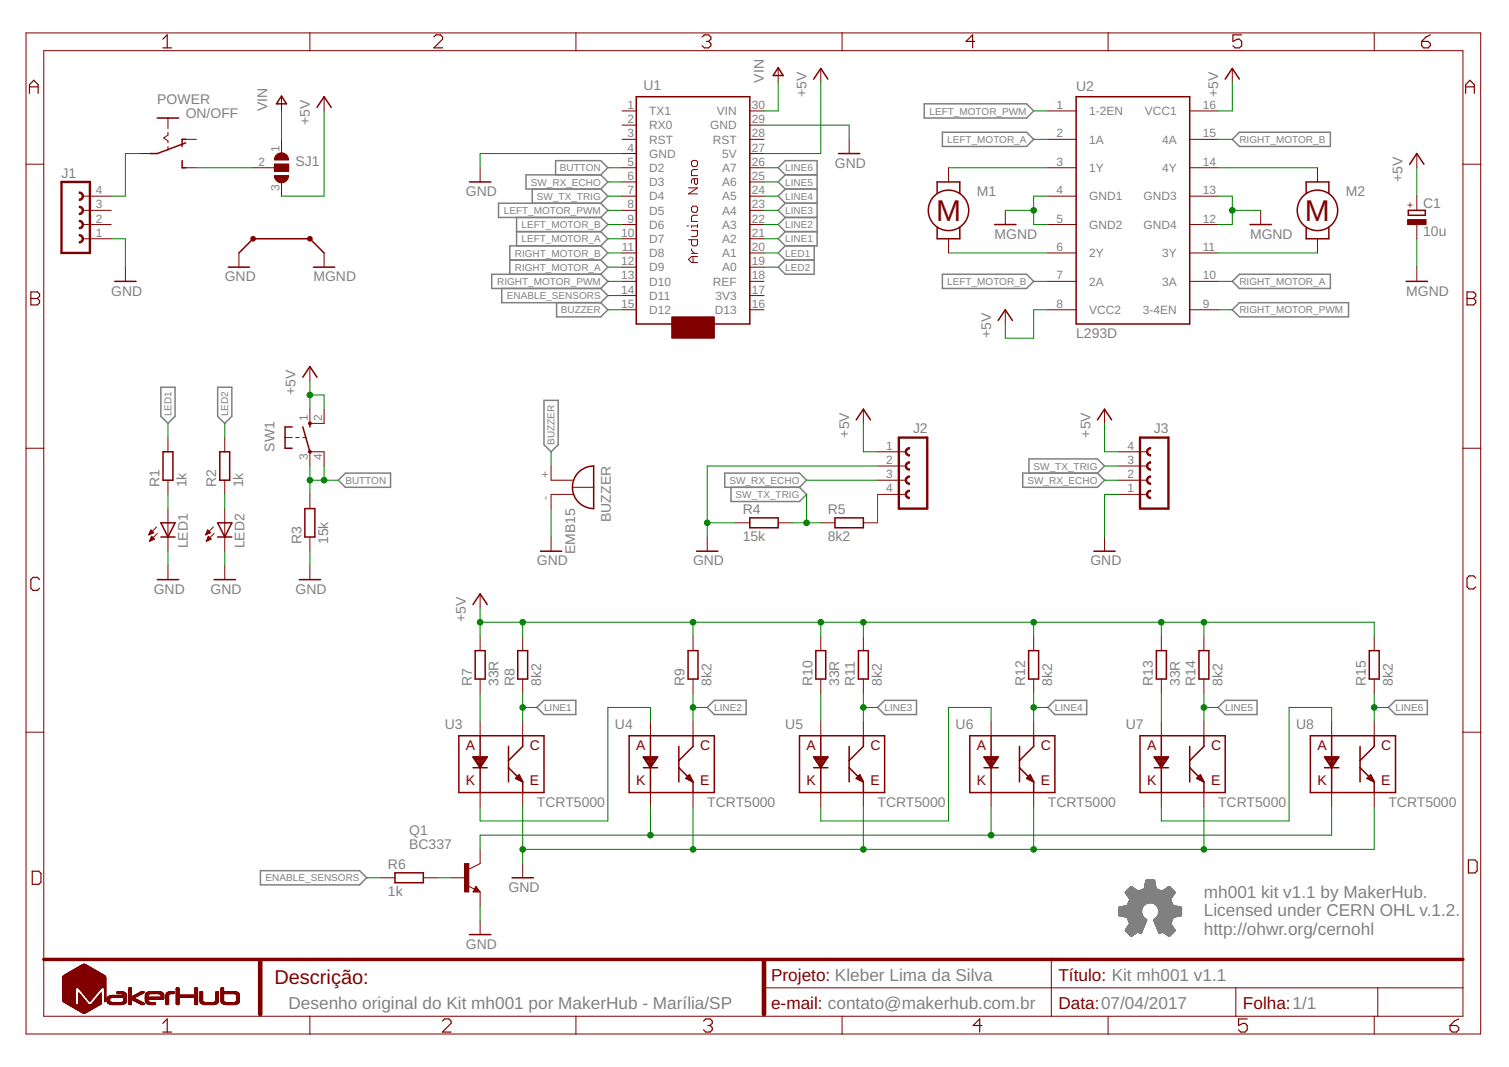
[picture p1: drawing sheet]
<svg xmlns="http://www.w3.org/2000/svg" width="297mm" height="210mm" viewBox="0 0 297 210" stroke-linecap="round" stroke-linejoin="round" font-family="sans-serif">
<defs><g id="words">
<g font-size="5.9" fill="#800000">
<text x="184.2" y="43.5">M</text>
<text x="256.9" y="43.5">M</text>
</g>
<text font-size="3.9" fill="#800000" x="54" y="193.6">Descrição:</text>
<g font-size="3.4" fill="#808080">
<text x="237" y="176.7">mh001 kit v1.1 by MakerHub.</text>
<text x="237" y="180.3">Licensed under CERN OHL v.1.2.</text>
<text x="237" y="183.9">http://ohwr.org/cernohl</text>
<text x="56.8" y="198.5">Desenho original do Kit mh001 por MakerHub - Marília/SP</text>
</g>
<g font-size="3.4" fill="#800000">
<text x="151.8" y="192.9">Projeto: Kleber Lima da Silva</text>
<text x="208.4" y="192.9">Título: Kit mh001 v1.1</text>
<text x="151.8" y="198.5">e-mail: contato@makerhub.com.br</text>
<text x="208.4" y="198.5">Data:07/04/2017</text>
<text x="244.7" y="198.5">Folha:1/1</text>
</g>
<g font-size="2.8" fill="#808080">
<text x="126.6" y="17.6">U1</text>
<text x="150.4" y="16.2" transform="rotate(-90 150.4 16.2)">VIN</text>
<text x="211.8" y="17.9">U2</text>
<text x="31" y="20.4">POWER</text>
<text x="36.5" y="23.2">ON/OFF</text>
<text x="52.6" y="21.8" transform="rotate(-90 52.6 21.8)">VIN</text>
<text x="158.8" y="19" transform="rotate(-90 158.8 19)">+5V</text>
<text x="239.8" y="19" transform="rotate(-90 239.8 19)">+5V</text>
<text x="61" y="24.6" transform="rotate(-90 61 24.6)">+5V</text>
<text x="12.1" y="35">J1</text>
<text x="58.2" y="32.6">SJ1</text>
<text x="164.4" y="33">GND</text>
<text x="276.1" y="35.8" transform="rotate(-90 276.1 35.8)">+5V</text>
<text x="91.7" y="38.6">GND</text>
<text x="192.3" y="38.6">M1</text>
<text x="264.9" y="38.6">M2</text>
<text x="280.1" y="40.9">C1</text>
<text x="195.8" y="47">MGND</text>
<text x="246.1" y="47">MGND</text>
<text x="280.1" y="46.4">10u</text>
<text x="21.9" y="58.1">GND</text>
<text x="44.2" y="55.4">GND</text>
<text x="61.7" y="55.4">MGND</text>
<text x="276.8" y="58.1">MGND</text>
<text x="195.1" y="66.5" transform="rotate(-90 195.1 66.5)">+5V</text>
<text x="211.8" y="66.5">L293D</text>
<text x="58.2" y="77.7" transform="rotate(-90 58.2 77.7)">+5V</text>
<text x="54" y="88.9" transform="rotate(-90 54 88.9)">SW1</text>
<text x="167.1" y="86.1" transform="rotate(-90 167.1 86.1)">+5V</text>
<text x="179.7" y="85.2">J2</text>
<text x="214.6" y="86.1" transform="rotate(-90 214.6 86.1)">+5V</text>
<text x="227.1" y="85.2">J3</text>
<text x="31.4" y="95.9" transform="rotate(-90 31.4 95.9)">R1</text>
<text x="36.7" y="95.9" transform="rotate(-90 36.7 95.9)">1k</text>
<text x="42.6" y="95.9" transform="rotate(-90 42.6 95.9)">R2</text>
<text x="47.9" y="95.9" transform="rotate(-90 47.9 95.9)">1k</text>
<text x="146.2" y="101.2">R4</text>
<text x="163" y="101.2">R5</text>
<text x="37" y="107.9" transform="rotate(-90 37 107.9)">LED1</text>
<text x="48.1" y="107.9" transform="rotate(-90 48.1 107.9)">LED2</text>
<text x="59.3" y="107" transform="rotate(-90 59.3 107)">R3</text>
<text x="64.6" y="107" transform="rotate(-90 64.6 107)">15k</text>
<text x="120.2" y="102.7" transform="rotate(-90 120.2 102.7)">BUZZER</text>
<text x="146.2" y="106.5">15k</text>
<text x="163" y="106.5">8k2</text>
<text x="105.7" y="111.2">GND</text>
<text x="113.2" y="109.1" transform="rotate(-90 113.2 109.1)">EMB15</text>
<text x="136.4" y="111.2">GND</text>
<text x="214.6" y="111.2">GND</text>
<text x="30.3" y="116.8">GND</text>
<text x="41.4" y="116.8">GND</text>
<text x="58.2" y="116.8">GND</text>
<text x="91.7" y="122.4" transform="rotate(-90 91.7 122.4)">+5V</text>
<text x="92.9" y="135" transform="rotate(-90 92.9 135)">R7</text>
<text x="98.1" y="135" transform="rotate(-90 98.1 135)">33R</text>
<text x="101.2" y="135" transform="rotate(-90 101.2 135)">R8</text>
<text x="106.5" y="135" transform="rotate(-90 106.5 135)">8k2</text>
<text x="134.8" y="135" transform="rotate(-90 134.8 135)">R9</text>
<text x="140.1" y="135" transform="rotate(-90 140.1 135)">8k2</text>
<text x="159.9" y="135" transform="rotate(-90 159.9 135)">R10</text>
<text x="165.2" y="135" transform="rotate(-90 165.2 135)">33R</text>
<text x="168.3" y="135" transform="rotate(-90 168.3 135)">R11</text>
<text x="173.6" y="135" transform="rotate(-90 173.6 135)">8k2</text>
<text x="201.8" y="135" transform="rotate(-90 201.8 135)">R12</text>
<text x="207.1" y="135" transform="rotate(-90 207.1 135)">8k2</text>
<text x="227" y="135" transform="rotate(-90 227 135)">R13</text>
<text x="232.2" y="135" transform="rotate(-90 232.2 135)">33R</text>
<text x="235.3" y="135" transform="rotate(-90 235.3 135)">R14</text>
<text x="240.6" y="135" transform="rotate(-90 240.6 135)">8k2</text>
<text x="268.9" y="135" transform="rotate(-90 268.9 135)">R15</text>
<text x="274.1" y="135" transform="rotate(-90 274.1 135)">8k2</text>
<text x="87.5" y="143.4">U3</text>
<text x="121.1" y="143.4">U4</text>
<text x="154.6" y="143.4">U5</text>
<text x="188.1" y="143.4">U6</text>
<text x="221.6" y="143.4">U7</text>
<text x="255.1" y="143.4">U8</text>
<text x="105.7" y="158.7">TCRT5000</text>
<text x="139.2" y="158.7">TCRT5000</text>
<text x="172.7" y="158.7">TCRT5000</text>
<text x="206.3" y="158.7">TCRT5000</text>
<text x="239.8" y="158.7">TCRT5000</text>
<text x="273.3" y="158.7">TCRT5000</text>
<text x="80.5" y="167.1">BC337</text>
<text x="80.5" y="164.3">Q1</text>
<text x="76.4" y="171">R6</text>
<text x="76.4" y="176.3">1k</text>
<text x="100.1" y="175.5">GND</text>
<text x="91.7" y="186.7">GND</text>
</g>
<g font-size="2.8" fill="#800000">
<text x="91.7" y="147.5">A</text>
<text x="104.3" y="147.5">C</text>
<text x="125.2" y="147.5">A</text>
<text x="137.8" y="147.5">C</text>
<text x="158.8" y="147.5">A</text>
<text x="171.3" y="147.5">C</text>
<text x="192.3" y="147.5">A</text>
<text x="204.9" y="147.5">C</text>
<text x="225.8" y="147.5">A</text>
<text x="238.4" y="147.5">C</text>
<text x="259.3" y="147.5">A</text>
<text x="271.9" y="147.5">C</text>
<text x="91.7" y="154.5">K</text>
<text x="104.3" y="154.5">E</text>
<text x="125.2" y="154.5">K</text>
<text x="137.8" y="154.5">E</text>
<text x="158.8" y="154.5">K</text>
<text x="171.3" y="154.5">E</text>
<text x="192.3" y="154.5">K</text>
<text x="204.9" y="154.5">E</text>
<text x="225.8" y="154.5">K</text>
<text x="238.4" y="154.5">E</text>
<text x="259.3" y="154.5">K</text>
<text x="271.9" y="154.5">E</text>
</g>
<g font-size="2.3" fill="#808080">
<text x="123.5" y="21.4">1</text>
<text x="127.8" y="22.7">TX1</text>
<text x="141.1" y="22.7">VIN</text>
<text x="148" y="21.4">30</text>
<text x="208" y="21.4">1</text>
<text x="214.4" y="22.7">1-2EN</text>
<text x="225.4" y="22.7">VCC1</text>
<text x="236.8" y="21.4">16</text>
<text x="55" y="29.8" transform="rotate(-90 55 29.8)">1</text>
<text x="123.5" y="29.8">4</text>
<text x="123.5" y="27">3</text>
<text x="123.5" y="24.2">2</text>
<text x="127.8" y="28.3">RST</text>
<text x="127.8" y="25.5">RX0</text>
<text x="139.8" y="25.5">GND</text>
<text x="140.3" y="28.3">RST</text>
<text x="148" y="24.2">29</text>
<text x="148" y="27">28</text>
<text x="148" y="29.8">27</text>
<text x="208" y="27">2</text>
<text x="214.4" y="28.3">1A</text>
<text x="228.7" y="28.3">4A</text>
<text x="236.8" y="27">15</text>
<text x="50.9" y="32.6">2</text>
<text x="123.5" y="35.4">6</text>
<text x="123.5" y="32.6">5</text>
<text x="127.8" y="33.8">D2</text>
<text x="127.8" y="31.1">GND</text>
<text x="142.1" y="31">5V</text>
<text x="142.1" y="33.8">A7</text>
<text x="148" y="32.6">26</text>
<text x="148" y="35.4">25</text>
<text x="208" y="32.6">3</text>
<text x="214.4" y="33.8">1Y</text>
<text x="228.7" y="33.8">4Y</text>
<text x="236.8" y="32.6">14</text>
<text x="18.9" y="41">3</text>
<text x="18.9" y="38.2">4</text>
<text x="55" y="37.5" transform="rotate(-90 55 37.5)">3</text>
<text x="123.5" y="41">8</text>
<text x="123.5" y="38.2">7</text>
<text x="127.8" y="39.4">D4</text>
<text x="127.8" y="36.6">D3</text>
<text x="142.1" y="36.6">A6</text>
<text x="142.1" y="39.4">A5</text>
<text x="148" y="38.2">24</text>
<text x="148" y="41">23</text>
<text x="208" y="38.2">4</text>
<text x="214.4" y="39.4">GND1</text>
<text x="225.1" y="39.4">GND3</text>
<text x="236.8" y="38.2">13</text>
<text x="18.9" y="46.6">1</text>
<text x="18.9" y="43.8">2</text>
<text x="122.3" y="46.6">10</text>
<text x="123.5" y="43.8">9</text>
<text x="127.8" y="47.8">D7</text>
<text x="127.8" y="45">D6</text>
<text x="127.8" y="42.2">D5</text>
<text x="142.1" y="42.2">A4</text>
<text x="142.1" y="45">A3</text>
<text x="142.1" y="47.8">A2</text>
<text x="148" y="43.8">22</text>
<text x="148" y="46.6">21</text>
<text x="208" y="43.8">5</text>
<text x="214.4" y="45">GND2</text>
<text x="225.1" y="45">GND4</text>
<text x="236.8" y="43.8">12</text>
<text x="122.3" y="52.2">12</text>
<text x="122.4" y="49.4">11</text>
<text x="127.8" y="53.4">D9</text>
<text x="127.8" y="50.6">D8</text>
<text x="142.1" y="50.6">A1</text>
<text x="142.1" y="53.4">A0</text>
<text x="148" y="49.4">20</text>
<text x="148" y="52.2">19</text>
<text x="208" y="49.4">6</text>
<text x="214.4" y="50.6">2Y</text>
<text x="228.7" y="50.6">3Y</text>
<text x="236.8" y="49.4">11</text>
<text x="122.3" y="57.8">14</text>
<text x="122.3" y="55">13</text>
<text x="127.8" y="59">D11</text>
<text x="127.8" y="56.2">D10</text>
<text x="140.3" y="56.2">REF</text>
<text x="140.9" y="59">3V3</text>
<text x="148" y="55">18</text>
<text x="148" y="57.8">17</text>
<text x="208" y="55">7</text>
<text x="214.4" y="56.2">2A</text>
<text x="228.7" y="56.2">3A</text>
<text x="236.8" y="55">10</text>
<text x="122.3" y="60.6">15</text>
<text x="127.8" y="61.8">D12</text>
<text x="140.7" y="61.8">D13</text>
<text x="148" y="60.6">16</text>
<text x="208" y="60.6">8</text>
<text x="214.4" y="61.8">VCC2</text>
<text x="225" y="61.8">3-4EN</text>
<text x="236.8" y="60.6">9</text>
<text x="60.6" y="82.9" transform="rotate(-90 60.6 82.9)">1</text>
<text x="63.4" y="82.9" transform="rotate(-90 63.4 82.9)">2</text>
<text x="174.4" y="88.5">1</text>
<text x="221.9" y="88.5">4</text>
<text x="60.6" y="90.6" transform="rotate(-90 60.6 90.6)">3</text>
<text x="63.4" y="90.6" transform="rotate(-90 63.4 90.6)">4</text>
<text x="108.1" y="94.1" transform="rotate(-90 108.1 94.1)">+</text>
<text x="174.4" y="91.3">2</text>
<text x="174.4" y="94.1">3</text>
<text x="221.9" y="94.1">2</text>
<text x="221.9" y="91.3">3</text>
<text x="108.1" y="98.4" transform="rotate(-90 108.1 98.4)">-</text>
<text x="174.4" y="96.9">4</text>
<text x="221.9" y="96.9">1</text>
</g>
<g font-size="2" fill="#808080">
<text x="183" y="22.5">LEFT_MOTOR_PWM</text>
<text x="186.5" y="28.1">LEFT_MOTOR_A</text>
<text x="244" y="28.1">RIGHT_MOTOR_B</text>
<text x="110.2" y="33.7">BUTTON</text>
<text x="154.6" y="33.7">LINE6</text>
<text x="104.5" y="36.5">SW_RX_ECHO</text>
<text x="105.7" y="39.3">SW_TX_TRIG</text>
<text x="154.6" y="39.3">LINE4</text>
<text x="154.6" y="36.5">LINE5</text>
<text x="99.2" y="42.1">LEFT_MOTOR_PWM</text>
<text x="102.7" y="47.7">LEFT_MOTOR_A</text>
<text x="102.7" y="44.9">LEFT_MOTOR_B</text>
<text x="154.6" y="47.7">LINE1</text>
<text x="154.6" y="44.9">LINE2</text>
<text x="154.6" y="42.1">LINE3</text>
<text x="101.3" y="53.3">RIGHT_MOTOR_A</text>
<text x="101.3" y="50.5">RIGHT_MOTOR_B</text>
<text x="154.6" y="50.5">LED1</text>
<text x="154.6" y="53.3">LED2</text>
<text x="97.9" y="56.1">RIGHT_MOTOR_PWM</text>
<text x="99.8" y="58.8">ENABLE_SENSORS</text>
<text x="186.5" y="56.1">LEFT_MOTOR_B</text>
<text x="244" y="56.1">RIGHT_MOTOR_A</text>
<text x="110.4" y="61.6">BUZZER</text>
<text x="244" y="61.6">RIGHT_MOTOR_PWM</text>
<text x="33.8" y="81.9" transform="rotate(-90 33.8 81.9)">LED1</text>
<text x="44.9" y="81.9" transform="rotate(-90 44.9 81.9)">LED2</text>
<text x="109.2" y="87.5" transform="rotate(-90 109.2 87.5)">BUZZER</text>
<text x="68" y="95.2">BUTTON</text>
<text x="143.6" y="95.2">SW_RX_ECHO</text>
<text x="202.3" y="95.2">SW_RX_ECHO</text>
<text x="203.5" y="92.4">SW_TX_TRIG</text>
<text x="144.8" y="98">SW_TX_TRIG</text>
<text x="107.1" y="139.9">LINE1</text>
<text x="140.6" y="139.9">LINE2</text>
<text x="174.1" y="139.9">LINE3</text>
<text x="207.7" y="139.9">LINE4</text>
<text x="241.2" y="139.9">LINE5</text>
<text x="274.7" y="139.9">LINE6</text>
<text x="52.3" y="173.4">ENABLE_SENSORS</text>
</g>
<text font-size="2" fill="#800000" x="278.2" y="40.9" transform="rotate(-90 278.2 40.9)">+</text>
</g></defs>
<g fill="#808080" stroke="#808080" stroke-width=".2">
<path d="M222.6 184.2h.2z"/>
<path d="M230.1 184.2h.2z"/>
<path d="M222.6 184.1l.2 .1z"/>
<path d="M230 184.1l.3 .1z"/>
<path d="M222.5 184.1h.4z"/>
<path d="M230 184.1h.3z"/>
<path d="M229.9 184.1h.4z"/>
<path d="M229.9 184.1h.5z"/>
<path d="M222.4 184l.6 .1z"/>
<path d="M229.8 184l.6 .1z"/>
<path d="M222.4 184h.6z"/>
<path d="M229.8 184h.6z"/>
<path d="M222.4 183.9l.7 .1z"/>
<path d="M229.7 183.9l.8 .1z"/>
<path d="M222.3 183.9h.9z"/>
<path d="M229.7 183.9h.8z"/>
<path d="M229.6 183.9h.9z"/>
<path d="M222.2 183.8l1.1 .1z"/>
<path d="M229.6 183.8l1 .1z"/>
<path d="M229.5 183.8l1.1 .1z"/>
<path d="M222.2 183.8h1.1z"/>
<path d="M229.5 183.8h1.1z"/>
<path d="M222.2 183.7l1.2 .1z"/>
<path d="M229.5 183.7l1.2 .1z"/>
<path d="M222.1 183.7l1.3 .1z"/>
<path d="M229.4 183.7l1.3 .1z"/>
<path d="M222.1 183.7h1.4z"/>
<path d="M229.4 183.7h1.3z"/>
<path d="M229.3 183.7h1.5z"/>
<path d="M222.1 183.6l1.4 .1z"/>
<path d="M224.5 183.6l.1 .1z"/>
<path d="M229.3 183.6l1.5 .1z"/>
<path d="M222 183.6l1.6 .1z"/>
<path d="M224.5 183.6l.2 .1z"/>
<path d="M228.2 183.6l.1 .1z"/>
<path d="M229.2 183.6l1.6 .1z"/>
<path d="M222 183.6h1.6z"/>
<path d="M224.4 183.6h.3z"/>
<path d="M228.2 183.6h.2z"/>
<path d="M229.2 183.6h1.6z"/>
<path d="M224.3 183.6h.4z"/>
<path d="M228.2 183.6h.3z"/>
<path d="M229.2 183.6h1.7z"/>
<path d="M221.9 183.5l1.8 .1z"/>
<path d="M224.3 183.5l.4 .1z"/>
<path d="M228.1 183.5l.4 .1z"/>
<path d="M229.1 183.5l1.8 .1z"/>
<path d="M221.9 183.5h1.8z"/>
<path d="M224.3 183.5h.4z"/>
<path d="M228.1 183.5h.5z"/>
<path d="M229.1 183.5h1.8z"/>
<path d="M221.9 183.5h1.9z"/>
<path d="M224.2 183.5h.5z"/>
<path d="M229 183.5h1.9z"/>
<path d="M228.1 183.5h.6z"/>
<path d="M229 183.5h2z"/>
<path d="M221.8 183.4l2.1 .1z"/>
<path d="M224.1 183.4l.6 .1z"/>
<path d="M228 183.4l.7 .1z"/>
<path d="M229 183.4l2 .1z"/>
<path d="M221.8 183.4h2.1z"/>
<path d="M224 183.4h.8z"/>
<path d="M228 183.4h.8z"/>
<path d="M228.9 183.4h2.1z"/>
<path d="M221.8 183.4h3z"/>
<path d="M228 183.4h3.1z"/>
<path d="M221.8 183.3l3 .1z"/>
<path d="M228 183.3l3.1 .1z"/>
<path d="M221.7 183.3h3.1z"/>
<path d="M228 183.3h3.1z"/>
<path d="M221.7 183.2l3.1 .1z"/>
<path d="M228 183.2l3.2 .1z"/>
<path d="M221.6 183.2l3.2 .1z"/>
<path d="M221.6 183.2h3.2z"/>
<path d="M228 183.2h3.2z"/>
<path d="M221.6 183.2h3.3z"/>
<path d="M221.6 183.1l3.3 .1z"/>
<path d="M227.9 183.1l3.4 .1z"/>
<path d="M221.5 183.1l3.4 .1z"/>
<path d="M228 183.1l3.3 .1z"/>
<path d="M221.5 183.1h3.4z"/>
<path d="M228 183.1h3.3z"/>
<path d="M221.5 183l3.4 .1z"/>
<path d="M227.9 183l3.5 .1z"/>
<path d="M221.5 183h3.4z"/>
<path d="M227.9 183h3.4z"/>
<path d="M221.5 182.9l3.4 .1z"/>
<path d="M227.9 182.9l3.4 .1z"/>
<path d="M221.5 182.9l3.5 .1z"/>
<path d="M221.6 182.9h3.4z"/>
<path d="M227.9 182.9h3.4z"/>
<path d="M227.8 182.9h3.5z"/>
<path d="M221.6 182.8l3.4 .1z"/>
<path d="M227.8 182.8l3.5 .1z"/>
<path d="M221.6 182.8h3.4z"/>
<path d="M227.8 182.8h3.4z"/>
<path d="M221.6 182.7l3.4 .1z"/>
<path d="M227.8 182.7l3.4 .1z"/>
<path d="M221.7 182.7h3.3z"/>
<path d="M227.8 182.7h3.3z"/>
<path d="M221.7 182.6l3.4 .1z"/>
<path d="M227.8 182.6l3.3 .1z"/>
<path d="M221.7 182.6h3.4z"/>
<path d="M227.8 182.6h3.3z"/>
<path d="M227.7 182.6h3.4z"/>
<path d="M221.8 182.5l3.3 .1z"/>
<path d="M227.7 182.5l3.4 .1z"/>
<path d="M227.7 182.5l3.3 .1z"/>
<path d="M221.8 182.5h3.3z"/>
<path d="M227.7 182.5h3.3z"/>
<path d="M221.8 182.4l3.4 .1z"/>
<path d="M227.7 182.4l3.3 .1z"/>
<path d="M221.8 182.4l3.3 .1z"/>
<path d="M221.8 182.4h3.3z"/>
<path d="M227.6 182.4h3.3z"/>
<path d="M221.9 182.4h3.3z"/>
<path d="M221.9 182.3l3.3 .1z"/>
<path d="M227.6 182.3l3.3 .1z"/>
<path d="M222 182.3l3.2 .1z"/>
<path d="M222 182.3h3.2z"/>
<path d="M227.6 182.3h3.3z"/>
<path d="M222 182.2l3.2 .1z"/>
<path d="M227.6 182.2l3.2 .1z"/>
<path d="M222 182.2l3.3 .1z"/>
<path d="M222 182.2h3.3z"/>
<path d="M227.5 182.2h3.3z"/>
<path d="M227.6 182.2h3.2z"/>
<path d="M222.1 182.1l3.2 .1z"/>
<path d="M227.5 182.1l3.3 .1z"/>
<path d="M222 182.1h3.3z"/>
<path d="M227.5 182.1h3.2z"/>
<path d="M222.1 182.1h3.2z"/>
<path d="M222.1 182l3.2 .1z"/>
<path d="M227.5 182l3.2 .1z"/>
<path d="M222.1 182h3.2z"/>
<path d="M227.5 182h3.2z"/>
<path d="M222.2 182h3.1z"/>
<path d="M222.2 181.9l3.2 .1z"/>
<path d="M227.5 181.9l3.1 .1z"/>
<path d="M222.2 181.9h3.2z"/>
<path d="M227.4 181.9h3.2z"/>
<path d="M222.2 181.8l3.2 .1z"/>
<path d="M227.4 181.8l3.2 .1z"/>
<path d="M222.3 181.8l3.1 .1z"/>
<path d="M227.4 181.8l3.1 .1z"/>
<path d="M222.3 181.8h3.1z"/>
<path d="M227.4 181.8h3.1z"/>
<path d="M222.3 181.7l3.1 .1z"/>
<path d="M227.4 181.7l3.1 .1z"/>
<path d="M222.3 181.7l3.2 .1z"/>
<path d="M222.3 181.7h3.2z"/>
<path d="M227.4 181.7h3.1z"/>
<path d="M227.3 181.7h3.2z"/>
<path d="M222.3 181.6l3.2 .1z"/>
<path d="M227.3 181.6l3.2 .1z"/>
<path d="M222.3 181.6h3.2z"/>
<path d="M227.3 181.6h3.2z"/>
<path d="M222.3 181.5l3.2 .1z"/>
<path d="M227.3 181.5l3.2 .1z"/>
<path d="M222.3 181.5h3.3z"/>
<path d="M227.3 181.5h3.2z"/>
<path d="M222.2 181.5h3.4z"/>
<path d="M222.2 181.4l3.4 .1z"/>
<path d="M227.2 181.4l3.4 .1z"/>
<path d="M222.2 181.4h3.4z"/>
<path d="M227.2 181.4h3.4z"/>
<path d="M222.2 181.3l3.4 .1z"/>
<path d="M227.2 181.3l3.4 .1z"/>
<path d="M222.2 181.3h3.4z"/>
<path d="M227.2 181.3h3.4z"/>
<path d="M222.2 181.2l3.5 .1z"/>
<path d="M227.2 181.2l3.5 .1z"/>
<path d="M222.1 181.2h3.6z"/>
<path d="M227.1 181.2h3.6z"/>
<path d="M222.1 181.1l3.6 .1z"/>
<path d="M227.1 181.1l3.6 .1z"/>
<path d="M222.1 181.1h3.6z"/>
<path d="M227.1 181.1h3.6z"/>
<path d="M222.1 181l3.6 .1z"/>
<path d="M227.1 181l3.6 .1z"/>
<path d="M222.1 181h3.6z"/>
<path d="M227.1 181h3.6z"/>
<path d="M227.1 181h3.7z"/>
<path d="M222.1 180.9l3.6 .1z"/>
<path d="M227.1 180.9l3.7 .1z"/>
<path d="M222 180.9l3.7 .1z"/>
<path d="M222 180.9h3.7z"/>
<path d="M227.1 180.9h3.7z"/>
<path d="M222 180.8l3.7 .1z"/>
<path d="M227.1 180.8l3.7 .1z"/>
<path d="M222 180.8l3.6 .1z"/>
<path d="M227.2 180.8l3.6 .1z"/>
<path d="M222 180.8h3.6z"/>
<path d="M227.2 180.8h3.6z"/>
<path d="M222 180.8h3.5z"/>
<path d="M227.3 180.8h3.5z"/>
<path d="M222 180.7l3.5 .1z"/>
<path d="M227.3 180.7l3.6 .1z"/>
<path d="M222 180.7h3.5z"/>
<path d="M227.3 180.7h3.5z"/>
<path d="M222 180.7h3.4z"/>
<path d="M227.4 180.7h3.5z"/>
<path d="M221.9 180.7h3.5z"/>
<path d="M221.9 180.6l3.5 .1z"/>
<path d="M227.5 180.6l3.4 .1z"/>
<path d="M221.9 180.6h3.4z"/>
<path d="M227.5 180.6h3.4z"/>
<path d="M221.9 180.5l3.4 .1z"/>
<path d="M227.6 180.5l3.3 .1z"/>
<path d="M221.9 180.5l3.3 .1z"/>
<path d="M221.9 180.5h3.3z"/>
<path d="M227.6 180.5h3.4z"/>
<path d="M221.8 180.4l3.4 .1z"/>
<path d="M227.6 180.4l3.4 .1z"/>
<path d="M221.8 180.4l3.3 .1z"/>
<path d="M227.7 180.4l3.3 .1z"/>
<path d="M221.7 180.4h3.4z"/>
<path d="M227.7 180.4h3.5z"/>
<path d="M221.5 180.4h3.6z"/>
<path d="M227.7 180.4h3.6z"/>
<path d="M221.4 180.3l3.7 .1z"/>
<path d="M227.7 180.3l3.8 .1z"/>
<path d="M221.2 180.3l3.8 .1z"/>
<path d="M227.8 180.3l3.8 .1z"/>
<path d="M221.1 180.3h3.9z"/>
<path d="M227.8 180.3h4z"/>
<path d="M220.9 180.3h4.1z"/>
<path d="M227.8 180.3h4.1z"/>
<path d="M220.7 180.2l4.3 .1z"/>
<path d="M227.8 180.2l4.3 .1z"/>
<path d="M220.6 180.2l4.4 .1z"/>
<path d="M227.8 180.2l4.4 .1z"/>
<path d="M220.4 180.2h4.6z"/>
<path d="M227.8 180.2h4.6z"/>
<path d="M220.3 180.1l4.6 .1z"/>
<path d="M227.9 180.1l4.6 .1z"/>
<path d="M220.2 180.1h4.7z"/>
<path d="M227.9 180.1h4.7z"/>
<path d="M220.2 180l4.7 .1z"/>
<path d="M227.9 180l4.7 .1z"/>
<path d="M220.2 180h4.7z"/>
<path d="M227.9 180h4.7z"/>
<path d="M228 180h4.6z"/>
<path d="M220.2 179.9l4.7 .1z"/>
<path d="M228 179.9l4.6 .1z"/>
<path d="M220.2 179.9h4.6z"/>
<path d="M228 179.9h4.6z"/>
<path d="M220.2 179.8l4.6 .1z"/>
<path d="M228 179.8l4.6 .1z"/>
<path d="M220.2 179.8h4.6z"/>
<path d="M228 179.8h4.6z"/>
<path d="M220.2 179.7l4.6 .1z"/>
<path d="M228 179.7l4.6 .1z"/>
<path d="M220.2 179.7h4.6z"/>
<path d="M228.1 179.7h4.5z"/>
<path d="M220.2 179.6l4.6 .1z"/>
<path d="M228.1 179.6l4.5 .1z"/>
<path d="M220.2 179.6l4.5 .1z"/>
<path d="M220.2 179.6h4.5z"/>
<path d="M228.1 179.6h4.5z"/>
<path d="M220.2 179.5l4.5 .1z"/>
<path d="M228.1 179.5l4.5 .1z"/>
<path d="M220.2 179.5h4.5z"/>
<path d="M228.1 179.5h4.5z"/>
<path d="M220.2 179.4l4.5 .1z"/>
<path d="M228.1 179.4l4.5 .1z"/>
<path d="M220.2 179.4h4.5z"/>
<path d="M228.1 179.4h4.5z"/>
<path d="M220.2 179.3l4.5 .1z"/>
<path d="M228.1 179.3l4.5 .1z"/>
<path d="M220.2 179.3h4.5z"/>
<path d="M228.1 179.3h4.5z"/>
<path d="M220.2 179.2l4.5 .1z"/>
<path d="M228.1 179.2l4.5 .1z"/>
<path d="M220.2 179.2h4.5z"/>
<path d="M228.1 179.2h4.5z"/>
<path d="M220.2 179.1l4.5 .1z"/>
<path d="M228.1 179.1l4.5 .1z"/>
<path d="M220.2 179.1h4.5z"/>
<path d="M228.1 179.1h4.5z"/>
<path d="M220.2 179l4.5 .1z"/>
<path d="M228.1 179l4.5 .1z"/>
<path d="M220.2 179h4.5z"/>
<path d="M228.1 179h4.5z"/>
<path d="M220.2 178.9l4.5 .1z"/>
<path d="M228.1 178.9l4.5 .1z"/>
<path d="M220.2 178.9h4.6z"/>
<path d="M228.1 178.9h4.5z"/>
<path d="M228 178.9h4.6z"/>
<path d="M220.2 178.8l4.6 .1z"/>
<path d="M228 178.8l4.6 .1z"/>
<path d="M220.2 178.8h4.6z"/>
<path d="M228 178.8h4.6z"/>
<path d="M220.2 178.7l4.6 .1z"/>
<path d="M228 178.7l4.6 .1z"/>
<path d="M220.2 178.7h4.6z"/>
<path d="M228 178.7h4.6z"/>
<path d="M220.2 178.6l4.6 .1z"/>
<path d="M228 178.6l4.6 .1z"/>
<path d="M220.2 178.6h4.7z"/>
<path d="M227.9 178.6h4.7z"/>
<path d="M220.2 178.5l4.7 .1z"/>
<path d="M227.9 178.5l4.7 .1z"/>
<path d="M220.2 178.5h4.7z"/>
<path d="M227.9 178.5h4.7z"/>
<path d="M220.3 178.4l4.6 .1z"/>
<path d="M227.9 178.4l4.7 .1z"/>
<path d="M227.9 178.4l4.6 .1z"/>
<path d="M220.4 178.4h4.6z"/>
<path d="M227.8 178.4h4.7z"/>
<path d="M220.5 178.4h4.5z"/>
<path d="M227.8 178.4h4.5z"/>
<path d="M220.7 178.3l4.3 .1z"/>
<path d="M227.8 178.3l4.3 .1z"/>
<path d="M220.8 178.3l4.2 .1z"/>
<path d="M227.8 178.3l4.2 .1z"/>
<path d="M221 178.3h4z"/>
<path d="M227.8 178.3h4z"/>
<path d="M221.1 178.2l4 .1z"/>
<path d="M227.8 178.2l3.9 .1z"/>
<path d="M221.3 178.2l3.8 .1z"/>
<path d="M227.7 178.2l3.8 .1z"/>
<path d="M221.4 178.2h3.7z"/>
<path d="M227.7 178.2h3.7z"/>
<path d="M221.6 178.2h3.5z"/>
<path d="M227.7 178.2h3.5z"/>
<path d="M221.7 178.1l3.4 .1z"/>
<path d="M227.7 178.1l3.4 .1z"/>
<path d="M221.8 178.1l3.4 .1z"/>
<path d="M227.6 178.1l3.4 .1z"/>
<path d="M221.9 178.1h3.3z"/>
<path d="M227.6 178.1h3.3z"/>
<path d="M221.9 178l3.4 .1z"/>
<path d="M227.6 178l3.3 .1z"/>
<path d="M222 178h3.3z"/>
<path d="M227.5 178h3.4z"/>
<path d="M221.9 178h3.4z"/>
<path d="M222 177.9l3.4 .1z"/>
<path d="M227.4 177.9l3.5 .1z"/>
<path d="M222 177.9h3.4z"/>
<path d="M227.4 177.9h3.4z"/>
<path d="M222 177.9h3.5z"/>
<path d="M222 177.8l3.6 .1z"/>
<path d="M227.3 177.8l3.5 .1z"/>
<path d="M222 177.8h3.6z"/>
<path d="M227.2 177.8h3.6z"/>
<path d="M222.1 177.7l3.6 .1z"/>
<path d="M227.1 177.7l3.7 .1z"/>
<path d="M222.1 177.7l3.7 .1z"/>
<path d="M222.1 177.7h3.7z"/>
<path d="M227 177.7h3.7z"/>
<path d="M222.1 177.7h3.8z"/>
<path d="M226.9 177.7h3.8z"/>
<path d="M222.1 177.6l3.9 .1z"/>
<path d="M226.8 177.6l3.9 .1z"/>
<path d="M222.1 177.6l4.1 .1z"/>
<path d="M226.7 177.6l4 .1z"/>
<path d="M222.1 177.6h8.6z"/>
<path d="M222.1 177.5l8.6 .1z"/>
<path d="M222.1 177.5h8.6z"/>
<path d="M222.2 177.5h8.5z"/>
<path d="M222.2 177.4l8.4 .1z"/>
<path d="M222.2 177.4h8.4z"/>
<path d="M222.2 177.3l8.4 .1z"/>
<path d="M222.2 177.3h8.4z"/>
<path d="M222.2 177.2l8.3 .1z"/>
<path d="M222.3 177.2h8.2z"/>
<path d="M222.3 177.1l8.2 .1z"/>
<path d="M222.3 177.1h8.2z"/>
<path d="M222.3 177l8.2 .1z"/>
<path d="M222.4 177l8.1 .1z"/>
<path d="M222.4 177h8.1z"/>
<path d="M222.4 176.9l8 .1z"/>
<path d="M222.4 176.9h8.1z"/>
<path d="M222.3 176.8l8.2 .1z"/>
<path d="M222.3 176.8h8.2z"/>
<path d="M222.3 176.7l8.2 .1z"/>
<path d="M222.2 176.7l8.3 .1z"/>
<path d="M222.2 176.7h8.4z"/>
<path d="M222.2 176.6l8.4 .1z"/>
<path d="M222.2 176.6h8.4z"/>
<path d="M222.2 176.6h8.5z"/>
<path d="M222.1 176.6h8.6z"/>
<path d="M222.1 176.5l8.6 .1z"/>
<path d="M222.1 176.5h8.6z"/>
<path d="M222.1 176.4l8.6 .1z"/>
<path d="M222.1 176.4h8.7z"/>
<path d="M222 176.4h8.8z"/>
<path d="M222 176.3l8.8 .1z"/>
<path d="M222 176.3h8.9z"/>
<path d="M221.9 176.3h9z"/>
<path d="M222 176.2l8.9 .1z"/>
<path d="M221.9 176.2l9 .1z"/>
<path d="M221.9 176.2h9z"/>
<path d="M221.9 176.1l9 .1z"/>
<path d="M221.9 176.1l9.1 .1z"/>
<path d="M221.8 176.1h9.2z"/>
<path d="M221.8 176l9.2 .1z"/>
<path d="M221.8 176l9.3 .1z"/>
<path d="M221.7 176h9.4z"/>
<path d="M221.8 176h9.3z"/>
<path d="M221.7 175.9l9.4 .1z"/>
<path d="M221.7 175.9h9.4z"/>
<path d="M221.7 175.9h9.5z"/>
<path d="M221.6 175.8l9.6 .1z"/>
<path d="M221.6 175.8h9.6z"/>
<path d="M221.6 175.7l9.6 .1z"/>
<path d="M221.6 175.7h9.6z"/>
<path d="M221.6 175.7h9.7z"/>
<path d="M221.5 175.6l9.8 .1z"/>
<path d="M221.5 175.6h9.8z"/>
<path d="M221.5 175.5l9.8 .1z"/>
<path d="M221.5 175.5h9.8z"/>
<path d="M221.5 175.4l9.8 .1z"/>
<path d="M221.6 175.4l9.6 .1z"/>
<path d="M221.6 175.4h9.6z"/>
<path d="M221.6 175.3l9.6 .1z"/>
<path d="M221.7 175.3h9.4z"/>
<path d="M221.7 175.3h2.4z"/>
<path d="M224.1 175.3h7z"/>
<path d="M221.7 175.2l2.3 .1z"/>
<path d="M224.2 175.2l4.4 .1z"/>
<path d="M228.8 175.2l2.3 .1z"/>
<path d="M221.7 175.2h2.3z"/>
<path d="M224.3 175.2h4.3z"/>
<path d="M228.9 175.2h2.2z"/>
<path d="M221.8 175.2h2.1z"/>
<path d="M224.3 175.2h4.2z"/>
<path d="M228.9 175.2h2.1z"/>
<path d="M224.4 175.2h4z"/>
<path d="M221.8 175.1l2.1 .1z"/>
<path d="M224.5 175.1l3.8 .1z"/>
<path d="M229 175.1l2 .1z"/>
<path d="M221.8 175.1h2z"/>
<path d="M224.6 175.1h3.7z"/>
<path d="M229 175.1h1.9z"/>
<path d="M221.9 175.1h1.9z"/>
<path d="M224.6 175.1h3.6z"/>
<path d="M229.1 175.1h1.8z"/>
<path d="M221.9 175l1.8 .1z"/>
<path d="M224.7 175l3.5 .1z"/>
<path d="M229.1 175l1.8 .1z"/>
<path d="M221.9 175h1.8z"/>
<path d="M224.7 175h3.4z"/>
<path d="M229.2 175h1.6z"/>
<path d="M222 175h1.6z"/>
<path d="M224.8 175h3.2z"/>
<path d="M222 174.9l1.6 .1z"/>
<path d="M224.9 174.9l3.1 .1z"/>
<path d="M229.2 174.9l1.6 .1z"/>
<path d="M222 174.9l1.5 .1z"/>
<path d="M224.9 174.9l3 .1z"/>
<path d="M229.3 174.9l1.5 .1z"/>
<path d="M222.1 174.9h1.4z"/>
<path d="M225 174.9h2.8z"/>
<path d="M229.3 174.9h1.4z"/>
<path d="M222.1 174.9h1.3z"/>
<path d="M229.4 174.9h1.3z"/>
<path d="M222.1 174.8l1.3 .1z"/>
<path d="M225.1 174.8l2.6 .1z"/>
<path d="M229.4 174.8l1.3 .1z"/>
<path d="M225.2 174.8l2.4 .1z"/>
<path d="M222.2 174.8h1.2z"/>
<path d="M225.2 174.8h2.4z"/>
<path d="M229.4 174.8h1.2z"/>
<path d="M222.2 174.8h1.1z"/>
<path d="M225.3 174.8h2.3z"/>
<path d="M229.5 174.8h1.1z"/>
<path d="M222.2 174.7l1 .1z"/>
<path d="M225.2 174.7l2.4 .1z"/>
<path d="M229.6 174.7l1 .1z"/>
<path d="M229.6 174.7l.9 .1z"/>
<path d="M222.3 174.7h.9z"/>
<path d="M225.2 174.7h2.4z"/>
<path d="M229.6 174.7h.9z"/>
<path d="M222.3 174.6l.9 .1z"/>
<path d="M225.3 174.6l2.3 .1z"/>
<path d="M229.7 174.6l.8 .1z"/>
<path d="M222.4 174.6l.7 .1z"/>
<path d="M222.4 174.6h.7z"/>
<path d="M225.3 174.6h2.2z"/>
<path d="M229.7 174.6h.7z"/>
<path d="M222.4 174.6h.6z"/>
<path d="M229.8 174.6h.6z"/>
<path d="M222.4 174.5l.6 .1z"/>
<path d="M225.3 174.5l2.2 .1z"/>
<path d="M229.8 174.5l.6 .1z"/>
<path d="M222.4 174.5h.5z"/>
<path d="M225.3 174.5h2.2z"/>
<path d="M229.8 174.5h.6z"/>
<path d="M222.5 174.5h.4z"/>
<path d="M229.9 174.5h.4z"/>
<path d="M230 174.5h.3z"/>
<path d="M222.5 174.4l.3 .1z"/>
<path d="M225.3 174.4l2.2 .1z"/>
<path d="M230 174.4l.3 .1z"/>
<path d="M222.6 174.4h.2z"/>
<path d="M225.3 174.4h2.2z"/>
<path d="M230 174.4h.3z"/>
<path d="M222.6 174.4h.1z"/>
<path d="M230.1 174.4h.1z"/>
<path d="M225.3 174.3l2.2 .1z"/>
<path d="M225.3 174.3h2.2z"/>
<path d="M225.3 174.2l2.2 .1z"/>
<path d="M225.4 174.2l2.1 .1z"/>
<path d="M225.4 174.2h2.1z"/>
<path d="M225.4 174.1l2.1 .1z"/>
<path d="M225.4 174.1l2 .1z"/>
<path d="M225.4 174.1h2.1z"/>
<path d="M225.4 174l2.1 .1z"/>
<path d="M225.4 174h2z"/>
<path d="M225.4 173.9l2 .1z"/>
<path d="M225.4 173.9h2z"/>
<path d="M225.4 173.8l2 .1z"/>
<path d="M225.4 173.8h2z"/>
<path d="M225.4 173.7l2 .1z"/>
<path d="M225.4 173.7h2z"/>
<path d="M225.5 173.6l1.9 .1z"/>
<path d="M225.5 173.6h1.9z"/>
<path d="M225.5 173.5l1.9 .1z"/>
<path d="M225.5 173.5l1.8 .1z"/>
<path d="M225.5 173.5h1.8z"/>
<path d="M225.5 173.5h1.9z"/>
<path d="M225.5 173.4l1.9 .1z"/>
<path d="M225.5 173.4h1.9z"/>
<path d="M225.5 173.4h1.8z"/>
<path d="M225.5 173.3l1.8 .1z"/>
<path d="M225.5 173.3h1.8z"/>
<path d="M225.5 173.2l1.8 .1z"/>
<path d="M225.6 173.2h1.7z"/>
<path d="M225.6 173.1l1.7 .1z"/>
<path d="M225.6 173.1h1.6z"/>
</g>
<g fill="none" stroke="#808080" stroke-width=".3">
<path d="M104.8 37.2v2.8M109.4 34.4v-2.8h8.9l1.4 1.4-1.4 1.4M118.3 40h-20.2v2.8h20.2M118.3 34.4h-14.8v2.8h14.8M118.3 40l1.4 1.4-1.4 1.4M118.3 34.4l1.4 1.4-1.4 1.4M118.3 37.2l1.4 1.4-1.4 1.4M154.6 34.4l-1.4-1.4 1.4-1.4h6.2v16.8h-6.2M154.6 40l-1.4 1.4 1.4 1.4M154.6 40h6.2M154.6 37.2l-1.4 1.4 1.4 1.4M154.6 37.2h6.2"/>
<path d="M154.6 34.4l-1.4 1.4 1.4 1.4M154.6 34.4h6.2M181.9 20.4h20.2l1.4 1.4-1.4 1.4h-20.2zM185.5 26h16.6l1.4 1.4-1.4 1.4h-16.6zM242.6 27.4l1.4-1.4h17.9v2.8h-17.9zM98.8 56.7v2.8h19.5M100.4 51.2h17.9M101.7 45.6h16.6M101.7 42.8v5.6M109.6 59.5v2.8h8.7l1.4-1.4-1.4-1.4M118.3 48.4h-17.9v5.6M118.3 56.7l1.4 1.4-1.4 1.4"/>
<path d="M118.3 54h-21.5v2.7h21.5M118.3 45.6l1.4 1.4-1.4 1.4M118.3 42.8l1.4 1.4-1.4 1.4M118.3 51.2l1.4 1.4-1.4 1.4M118.3 48.4l1.4 1.4-1.4 1.4M118.3 54l1.4 1.4-1.4 1.3M154.6 45.6l-1.4 1.4 1.4 1.4M154.6 45.6h6.2M154.6 42.8l-1.4 1.4 1.4 1.4M154.6 42.8h6.2M154.6 51.2h5.7M154.6 48.4l-1.4 1.4 1.4 1.4"/>
<path d="M160.3 48.4v5.6h-5.7l-1.4-1.4 1.4-1.4M185.5 54h16.6l1.4 1.4-1.4 1.3h-16.6zM242.6 55.4l1.4-1.4h17.9v2.7h-17.9zM244 59.5h21.5v2.8h-21.5l-1.4-1.4zM31.7 76.2h2.8v5.7l-1.4 1.4-1.4-1.4zM42.8 76.2h2.8v5.7l-1.4 1.4-1.4-1.4zM107.1 78.8h2.8v8.7l-1.4 1.4-1.4-1.4zM66.6 94.5l1.4-1.4h8.9v2.8h-8.9zM142.7 93.1h14.7l1.4 1.4-1.4 1.4h-14.7zM143.9 95.9v2.8h13.5l1.4-1.4-1.4-1.4M201.3 93.1h14.7l1.4 1.4-1.4 1.4h-14.7zM202.5 93.1v-2.8h13.5l1.4 1.4-1.4 1.4"/>
<path d="M105.7 139.2l1.4-1.4h6.2v2.8h-6.2zM139.2 139.2l1.4-1.4h6.3v2.8h-6.3zM174.1 137.8h6.3v2.8h-6.3l-1.4-1.4zM207.6 137.8h6.3v2.8h-6.3l-1.3-1.4zM241.2 137.8h6.2v2.8h-6.2l-1.4-1.4zM274.7 137.8h6.3v2.8h-6.3l-1.4-1.4zM51.3 171.3h19.5l1.4 1.4-1.4 1.4h-19.5z"/>
</g>
<g fill="none" stroke="#800000" stroke-width=".2">
<path d="M5.1 6.5h286.4v196.9h-286.4zM8.6 10h279.4v189.9h-279.4zM55.4 19v2.8M61 6.5v3.5M63.8 19v2.8M113.4 6.5v3.5M153.2 13.5v2.8M161.6 13.5v2.8M165.8 6.5v3.5M218.1 6.5v3.5M242.6 13.5v2.8M270.5 6.5v3.5"/>
<path d="M5.1 32.3h3.5M16.3 38.6h5.6M27.5 30.2h2.8M33.1 23.2v2.1M33.1 26v.6l-.9 .5 .9 .6v.4M33.1 28.8v.7M35.9 33h2.8M35.9 27.4h2.8M49.8 33h4.2M54 32.3h2.8v1.4h-2.8zM55.4 27.4v2.8M55.4 35.8v2.8"/>
<path d="M94.5 33v2.8M122.4 38.6h2.8M122.4 35.8h2.8M122.4 33h2.8M122.4 30.2h2.8M122.4 27.4h2.8M122.4 24.6h2.8M122.4 21.8h2.8M135.5 37h1.8l-1.8 1.1h1.8M136.4 31.6h.6l.3 .3v.5l-.3 .3h-.6l-.3-.3v-.5zM136.7 35.2v.8l.3 .3 .3-.3v-.8h-.9l-.3 .3v.5M137.3 33.4h-.9l-.3 .3v.8h1.2"/>
<path d="M147.6 38.6h2.8M147.6 35.8h2.8M147.6 33h2.8M147.6 30.2h2.8M147.6 27.4h2.8M147.6 24.6h2.8M147.6 21.8h2.8M167.2 27.4v2.8M186.7 33v2.8M206.3 38.6h5.5M206.3 33h5.5M206.3 27.4h5.5"/>
<path d="M206.3 21.8h5.5M234.2 38.6h5.6M234.2 33h5.6M234.2 27.4h5.6M234.2 21.8h5.6M259.3 33v2.8M278.9 30.2v2.8M278.9 38.6v2.8M288 32.3h3.5M16.3 47h5.6M16.3 44.2h5.6M16.3 41.4h5.6"/>
<path d="M24.7 52.6v2.8M47 49.8v2.8M63.8 49.8v2.8M122.4 58.1h2.8M122.4 55.4h2.8M122.4 52.6h2.8M122.4 49.8h2.8M122.4 47h2.8M122.4 44.2h2.8M122.4 41.4h2.8M135.2 44.4h.3M135.5 47.2h1.8v.8l-.3 .4h-.6l-.3-.4v-.8"/>
<path d="M136.1 49.8h1.2M136.1 49v.3l.6 .5M136.1 45.4h1.2v.8l-.3 .3h-.9M136.4 50.5v1.1M136.4 40.6h.6l.3 .3v.6l-.3 .3h-.6l-.3-.3v-.6zM137.3 50.5h-1.2l-.6 .6 .6 .5h1.2M137.3 42.4h-.9l-.3 .3v.9h1.2M137.3 44.4h-1.2v.3M137.3 44.2v.5M147.6 58.1h2.8M147.6 55.4h2.8M147.6 52.6h2.8"/>
<path d="M147.6 49.8h2.8M147.6 47h2.8M147.6 44.2h2.8M147.6 41.4h2.8M186.7 47v2.8M197.9 41.4v2.8M206.3 55.4h5.5M206.3 49.8h5.5M206.3 44.2h5.5M234.2 55.4h5.6M234.2 49.8h5.6M234.2 44.2h5.6"/>
<path d="M248.2 41.4v2.8M259.3 47v2.8M278.9 44.2v2.8M278.9 52.6v2.8M61 72.1v2.8M122.4 60.9h2.8M147.6 60.9h2.8M197.9 60.9v2.8M206.3 60.9h5.5M234.2 60.9h5.6M5.1 88.2h3.5M33.1 86.1v2.8"/>
<path d="M33.1 94.5v2.8M44.2 86.1v2.8M44.2 94.5v2.8M56.1 86.1h1.4M58.2 86.1h.7M59.6 86.1h.7M61 80.5v2.8h2.8v-2.8M61 91.7v-2.8h2.8v2.8M61 97.3v2.8M108.5 91.7v2.8h4.3M112.7 95.9h4.2M112.8 97.3h-4.3v2.8"/>
<path d="M169.9 80.5v2.8M172.7 88.9h5.6M172.7 91.7h5.6M172.7 94.5h5.6M172.7 97.3h5.6M217.4 80.5v2.8M220.2 88.9h5.6M220.2 91.7h5.6M220.2 94.5h5.6M220.2 97.3h5.6M288 88.2h3.5M29.3 105.2h.1"/>
<path d="M29.4 105.1h.3M29.4 104.9h.6M29.5 106.4h.1M29.5 104.8h.7M29.5 106.3h.4M29.5 104.6h.6M29.6 106.1h.6M29.6 104.5h.4M29.6 106h.8M29.7 104.4h.1M29.7 104.2l.6 .6-1 .4zM29.7 105.9h.5"/>
<path d="M29.7 105.7h.4M29.8 105.6h.1M29.8 105.5l.6 .6-1 .4zM30.8 103.7l-1.5 1.5M31 104.9l-1.6 1.6M33.1 100.1v8.3M33.1 111.2v2.8M40.5 105.2h.1M40.5 105.1h.4M40.6 104.9h.6M40.6 106.4h.2M40.7 104.8h.7"/>
<path d="M40.7 106.3h.4M40.7 104.6h.6M40.7 106.1h.7M40.8 104.5h.3M40.8 106h.7M40.8 104.4h.2M40.9 105.9h.5M40.9 104.2l.5 .6-.9 .4zM40.9 105.7h.4M41 105.6h.1M41 105.5l.6 .6-1 .4zM42 103.7l-1.5 1.5"/>
<path d="M42.1 104.9l-1.5 1.6M44.2 100.1v8.3M44.2 111.2v2.8M61 105.6v2.8M61 111.2v2.8M94.5 116.8v2.8M108.5 105.6v2.8M139.2 105.6v2.8M144.8 102.8h2.8M153.2 102.8h2.8M161.6 102.8h2.8M169.9 102.8h2.8"/>
<path d="M217.4 105.6v2.8M94.5 125.2v2.8M94.5 133.6v2.8M102.9 125.2v2.8M102.9 133.6v2.8M136.4 125.2v2.8M136.4 133.6v2.8M161.6 125.2v2.8M161.6 133.6v2.8M169.9 125.2v2.8M169.9 133.6v2.8M203.5 125.2v2.8"/>
<path d="M203.5 133.6v2.8M228.6 125.2v2.8M228.6 133.6v2.8M237 125.2v2.8M237 133.6v2.8M270.5 125.2v2.8M270.5 133.6v2.8M5.1 144h3.5M94.5 141.9v2.8M94.5 155.9v2.8M102.9 141.9v2.8M102.9 155.9v2.8"/>
<path d="M128 141.9v2.8M128 155.9v2.8M136.4 141.9v2.8M136.4 155.9v2.8M161.6 141.9v2.8M161.6 155.9v2.8M169.9 141.9v2.8M169.9 155.9v2.8M195.1 141.9v2.8M195.1 155.9v2.8M203.5 141.9v2.8M203.5 155.9v2.8"/>
<path d="M228.6 141.9v2.8M228.6 155.9v2.8M237 141.9v2.8M237 155.9v2.8M262.1 141.9v2.8M262.1 155.9v2.8M270.5 141.9v2.8M270.5 155.9v2.8M288 144h3.5M75 172.7h2.7M83.3 172.7h2.8M88.9 172.7h2.8"/>
<path d="M92.1 174.2l1.3 .7M93.7 174.3l.8 1.2h-1.4zM94.5 167.1v2.8l-2.2 1.1M94.5 175.5v2.8M102.9 169.9v2.8M61 199.9v3.5M94.5 181.1v2.8M113.4 199.9v3.5M150.4 194.3h137.6M165.8 199.9v3.5M206.9 188.7v11.2M218.1 199.9v3.5"/>
<path d="M243.3 194.3v5.6M270.5 199.9v3.5M271.2 194.3v5.6"/>
</g>
<g fill="none" stroke="#800000" stroke-width=".3">
<path d="M55.4 18.9l1 1.5h-2zM125.2 19h22.4v44.7h-22.4zM153.2 13.3l1 1.6h-2zM160.2 15.6l1.4-2.1 1.4 2.1M211.8 19h22.4v44.7h-22.4zM241.2 15.6l1.4-2.1 1.4 2.1M31 23.2h4.2M35.9 31.6v1.4h.7M36.6 28.1l-5.6 2.1h-1.4M36.6 27.4h-.7v1.4M62.4 21.1l1.4-2.1 1.4 2.1M92.4 35.8h4.2"/>
<path d="M165.1 30.2h4.1M184.5 38v-2.2h4.4v2.2M257.1 38v-2.2h4.5v2.2M277.5 32.3l1.4-2.1 1.4 2.1M22.6 55.4h4.2M44.9 52.6h4.2M47 49.8l2.8-2.8h11.2l2.8 2.8M61.7 52.6h4.2M184.5 44.7v2.3h4.4v-2.3M195.8 44.2h4.2M246.1 44.2h4.2M257.1 44.7v2.3h4.5v-2.3"/>
<path d="M276.8 55.4h4.2M277.2 41.4h3.4v1h-3.4zM59.6 74.2l1.4-2.1 1.4 2.1M196.5 63l1.4-2.1 1.4 2.1M32.1 88.9h1.9v5.6h-1.9zM43.3 88.9h1.9v5.6h-1.9zM57.5 84h-1.4v4.2h1.4M59.6 84l1.4 4.9M61 83.3v.7M113.8 93a4.1 4.1 0 0 1 3.1-1.3v8.4a4.2 4.2 0 0 1-3.9-2.6 4.2 4.2 0 0 1 .8-4.5zM168.6 82.6l1.3-2.1 1.4 2.1M216 82.6l1.4-2.1 1.4 2.1"/>
<path d="M31 114h4.2M31.7 105.6h2.8M31.7 102.8h2.8l-1.4 2.8zM42.1 114h4.2M42.8 105.6h2.8M42.8 102.8h2.8l-1.4 2.8zM58.9 114h4.2M60 100.1h2v5.5h-2zM93.1 118.9l1.4-2.1 1.4 2.1M106.4 108.4h4.2M137.1 108.4h4.2M147.6 101.9h5.6v1.9h-5.6z"/>
<path d="M164.4 101.9h5.5v1.9h-5.5zM215.3 108.4h4.2M93.5 128h2v5.6h-2zM101.9 128h2v5.6h-2zM135.4 128h2v5.6h-2zM160.6 128h1.9v5.6h-1.9zM169 128h1.9v5.6h-1.9zM202.5 128h1.9v5.6h-1.9zM227.6 128h2v5.6h-2zM236 128h2v5.6h-2zM269.5 128h2v5.6h-2zM90.3 144.7h16.8v11.2h-16.8z"/>
<path d="M93.1 151h2.8M93.1 148.9h2.8l-1.4 2.1zM93.3 149.2h2.4M93.5 149.4h2.1M93.6 149.7h1.8M93.8 149.9h1.4M93.9 150.2h1.2M94.1 150.4h.8M94.3 150.7h.5M94.4 150.9h.2M94.5 144.7v11.2M100.1 146.8v7"/>
<path d="M100.1 151l2.8 2.8M101.5 153.1l.7-.7 .7 1.4zM101.5 153.1h1.1M101.7 152.9h.7M102 152.7h.3M102 153.4h.7M102.5 153.6h.3M102.9 144.7v2.1l-2.8 2.8M102.9 153.8v2.1M123.8 144.7h16.8v11.2h-16.8zM126.6 151h2.8M126.6 148.9h2.8l-1.4 2.1z"/>
<path d="M126.8 149.2h2.5M127 149.4h2.1M127.1 149.7h1.8M127.3 149.9h1.5M127.5 150.2h1.1M127.6 150.4h.8M127.8 150.7h.5M128 150.9h.1M128 144.7v11.2M133.6 146.8v7M133.6 151l2.8 2.8M135 153.1l.7-.7 .7 1.4z"/>
<path d="M135.1 153.1h1M135.3 152.9h.7M135.5 152.7h.3M135.6 153.4h.6M136.1 153.6h.2M136.4 144.7v2.1l-2.8 2.8M136.4 153.8v2.1M157.4 144.7h16.7v11.2h-16.7zM160.2 151h2.8M160.2 148.9h2.8l-1.4 2.1zM160.3 149.2h2.5M160.5 149.4h2.1"/>
<path d="M160.7 149.7h1.8M160.8 149.9h1.5M161 150.2h1.1M161.2 150.4h.8M161.3 150.7h.5M161.5 150.9h.1M161.6 144.7v11.2M167.2 146.8v7M167.2 151l2.7 2.8M168.6 153.1l.6-.7 .7 1.4zM168.6 153.1h1M168.8 152.9h.7"/>
<path d="M169 152.7h.4M169.1 153.4h.6M169.6 153.6h.2M169.9 144.7v2.1l-2.7 2.8M169.9 153.8v2.1M190.9 144.7h16.7v11.2h-16.7zM193.7 151h2.8M193.7 148.9h2.8l-1.4 2.1zM193.8 149.2h2.5M194 149.4h2.2M194.2 149.7h1.8M194.4 149.9h1.4"/>
<path d="M194.5 150.2h1.2M194.7 150.4h.8M194.8 150.7h.5M195 150.9h.2M195.1 144.7v11.2M200.7 146.8v7M200.7 151l2.8 2.8M202.1 153.1l.7-.7 .7 1.4zM202.1 153.1h1M202.3 152.9h.7M202.5 152.7h.4M202.6 153.4h.6"/>
<path d="M203.1 153.6h.3M203.5 144.7v2.1l-2.8 2.8M203.5 153.8v2.1M224.4 144.7h16.8v11.2h-16.8zM227.2 151h2.8M227.2 148.9h2.8l-1.4 2.1zM227.4 149.2h2.4M227.5 149.4h2.2M227.7 149.7h1.8M227.9 149.9h1.4M228 150.2h1.2M228.2 150.4h.8"/>
<path d="M228.4 150.7h.5M228.5 150.9h.2M228.6 144.7v11.2M234.2 146.8v7M234.2 151l2.8 2.8M235.6 153.1l.7-.7 .7 1.4zM235.6 153.1h1M235.8 152.9h.7M236.1 152.7h.3M236.1 153.4h.7M236.6 153.6h.3M237 144.7v2.1l-2.8 2.8"/>
<path d="M237 153.8v2.1M257.9 144.7h16.8v11.2h-16.8zM260.7 151h2.8M260.7 148.9h2.8l-1.4 2.1zM260.9 149.2h2.5M261.1 149.4h2.1M261.2 149.7h1.8M261.4 149.9h1.5M261.6 150.2h1.1M261.7 150.4h.8M261.9 150.7h.5M262.1 150.9h.1"/>
<path d="M262.1 144.7v11.2M267.7 146.8v7M267.7 151l2.8 2.8M269.1 153.1l.7-.7 .7 1.4zM269.2 153.1h1M269.3 152.9h.7M269.6 152.7h.3M269.6 153.4h.7M270.2 153.6h.2M270.5 144.7v2.1l-2.8 2.8M270.5 153.8v2.1M77.7 171.7h5.6v2h-5.6z"/>
<path d="M93.7 174.9l.1 .3h-.4l.3-.6 .5 .7h-.8M100.8 172.7h4.2M92.4 183.9h4.2"/>
<circle cx="186.7" cy="41.4" r="4"/>
<circle cx="259.3" cy="41.4" r="4"/>
</g>
<g fill="#800000" stroke="#800000" stroke-width=".2">
<path d="M132.2 62.3h8.4v4.2h-8.4z"/>
<path d="M91.4 169.9h.9v5.6h-.9z"/>
<path d="M54 32.3h2.8v1.4h-2.8z"/>
<path d="M277.1 43.2h3.6v1h-3.6z"/>
<path d="M16.4 199.3l.3 .1z"/>
<path d="M16.3 199.3h.5z"/>
<path d="M16.2 199.2l.7 .1z"/>
<path d="M16.1 199.2h.9z"/>
<path d="M16 199.1l1.1 .1z"/>
<path d="M15.9 199.1h1.3z"/>
<path d="M15.8 199l1.5 .1z"/>
<path d="M15.8 199h1.6z"/>
<path d="M15.7 198.9l1.7 .1z"/>
<path d="M15.6 198.9h1.9z"/>
<path d="M15.5 198.8l2.1 .1z"/>
<path d="M15.4 198.8h2.3z"/>
<path d="M15.3 198.7l2.5 .1z"/>
<path d="M15.2 198.7h2.7z"/>
<path d="M15.2 198.6h2.8z"/>
<path d="M15.1 198.6h3z"/>
<path d="M15 198.5l3.1 .1z"/>
<path d="M14.9 198.5h3.3z"/>
<path d="M14.8 198.4l3.5 .1z"/>
<path d="M14.7 198.4h3.7z"/>
<path d="M14.6 198.3l3.9 .1z"/>
<path d="M14.6 198.3h4z"/>
<path d="M14.5 198.2h4.2z"/>
<path d="M14.4 198.2h4.3z"/>
<path d="M14.3 198.1l4.5 .1z"/>
<path d="M14.2 198.1h4.7z"/>
<path d="M14.1 198l4.9 .1z"/>
<path d="M14 198h5.1z"/>
<path d="M13.9 197.9l5.3 .1z"/>
<path d="M13.9 197.9h5.4z"/>
<path d="M13.8 197.8h5.6z"/>
<path d="M13.7 197.8h5.8z"/>
<path d="M13.6 197.7l5.9 .1z"/>
<path d="M13.5 197.7h1.5z"/>
<path d="M15.3 197.7h2.3z"/>
<path d="M17.8 197.7h1.8z"/>
<path d="M13.4 197.6l1.5 .1z"/>
<path d="M15.4 197.6l2.1 .1z"/>
<path d="M17.9 197.6l1.8 .1z"/>
<path d="M22 197.6l1.9 .1z"/>
<path d="M25.4 197.6l.4 .1z"/>
<path d="M27.8 197.6l.5 .1z"/>
<path d="M29.5 197.6l1 .1z"/>
<path d="M32.7 197.6l.4 .1z"/>
<path d="M34.8 197.6l.4 .1z"/>
<path d="M38.4 197.6l.4 .1z"/>
<path d="M40.3 197.6l1.8 .1z"/>
<path d="M44.4 197.6l1.8 .1z"/>
<path d="M13.3 197.5l1.6 .1z"/>
<path d="M15.5 197.5l1.9 .1z"/>
<path d="M18 197.5l1.8 .1z"/>
<path d="M21.7 197.5l2.6 .1z"/>
<path d="M25.4 197.5l.5 .1z"/>
<path d="M27.7 197.5l.7 .1z"/>
<path d="M29.3 197.5l1.3 .1z"/>
<path d="M32.7 197.5l.5 .1z"/>
<path d="M34.7 197.5l.5 .1z"/>
<path d="M38.4 197.5l.5 .1z"/>
<path d="M40 197.5l2.4 .1z"/>
<path d="M44.1 197.5l2.4 .1z"/>
<path d="M13.2 197.5h1.7z"/>
<path d="M15.5 197.5h1.8z"/>
<path d="M18.1 197.5h1.8z"/>
<path d="M21.5 197.5h2.9z"/>
<path d="M25.3 197.5h.6z"/>
<path d="M27.6 197.5h.8z"/>
<path d="M29.1 197.5h1.5z"/>
<path d="M32.7 197.5h.5z"/>
<path d="M34.7 197.5h.6z"/>
<path d="M38.3 197.5h.6z"/>
<path d="M39.8 197.5h2.7z"/>
<path d="M44 197.5h2.7z"/>
<path d="M13.2 197.5h1.6z"/>
<path d="M21.5 197.5h3z"/>
<path d="M27.5 197.5h.9z"/>
<path d="M29 197.5h1.6z"/>
<path d="M32.6 197.5h.6z"/>
<path d="M39.7 197.5h3z"/>
<path d="M43.9 197.5h2.9z"/>
<path d="M13 197.4h1.8z"/>
<path d="M15.5 197.4h1.7z"/>
<path d="M18.2 197.4h1.8z"/>
<path d="M21.4 197.4h3.2z"/>
<path d="M25.3 197.4h.6z"/>
<path d="M27.4 197.4h1z"/>
<path d="M28.9 197.4h1.7z"/>
<path d="M32.6 197.4h.6z"/>
<path d="M34.7 197.4h.6z"/>
<path d="M38.3 197.4h.6z"/>
<path d="M39.6 197.4h3.1z"/>
<path d="M43.8 197.4h3z"/>
<path d="M21.3 197.4h3.4z"/>
<path d="M27.3 197.4h1.1z"/>
<path d="M28.8 197.4h1.8z"/>
<path d="M39.6 197.4h3.2z"/>
<path d="M43.7 197.4h3.2z"/>
<path d="M12.9 197.3l1.9 .1z"/>
<path d="M15.5 197.3l1.7 .1z"/>
<path d="M18.2 197.3l1.7 .1z"/>
<path d="M21.2 197.3l3.5 .1z"/>
<path d="M25.3 197.3l.6 .1z"/>
<path d="M27.2 197.3l1.1 .1z"/>
<path d="M28.7 197.3l1.9 .1z"/>
<path d="M32.6 197.3l.6 .1z"/>
<path d="M34.7 197.3l.6 .1z"/>
<path d="M38.3 197.3l.6 .1z"/>
<path d="M39.5 197.3l3.4 .1z"/>
<path d="M43.6 197.3l3.4 .1z"/>
<path d="M12.8 197.3h2z"/>
<path d="M15.5 197.3h1.6z"/>
<path d="M18.3 197.3h1.6z"/>
<path d="M21.2 197.3h3.6z"/>
<path d="M25.3 197.3h.6z"/>
<path d="M27.2 197.3h1z"/>
<path d="M28.7 197.3h1.9z"/>
<path d="M32.6 197.3h.6z"/>
<path d="M34.7 197.3h.6z"/>
<path d="M38.3 197.3h.6z"/>
<path d="M39.5 197.3h3.4z"/>
<path d="M43.6 197.3h3.5z"/>
<path d="M12.7 197.2l2.1 .1z"/>
<path d="M15.5 197.2l1.6 .1z"/>
<path d="M18.3 197.2l1.6 .1z"/>
<path d="M21.1 197.2l3.7 .1z"/>
<path d="M25.3 197.2l.6 .1z"/>
<path d="M27.1 197.2l1 .1z"/>
<path d="M28.7 197.2l1.8 .1z"/>
<path d="M32.6 197.2l.6 .1z"/>
<path d="M34.7 197.2l.6 .1z"/>
<path d="M38.3 197.2l.6 .1z"/>
<path d="M39.5 197.2l3.4 .1z"/>
<path d="M43.6 197.2l3.5 .1z"/>
<path d="M12.6 197.1l2.2 .1z"/>
<path d="M15.5 197.1l1.5 .1z"/>
<path d="M18.4 197.1l1.5 .1z"/>
<path d="M21.1 197.1l.9 .1z"/>
<path d="M23.9 197.1l.9 .1z"/>
<path d="M25.3 197.1l.6 .1z"/>
<path d="M27 197.1l1 .1z"/>
<path d="M28.7 197.1l.8 .1z"/>
<path d="M32.6 197.1l.6 .1z"/>
<path d="M34.7 197.1l.6 .1z"/>
<path d="M38.3 197.1l.6 .1z"/>
<path d="M39.4 197.1l.9 .1z"/>
<path d="M42.1 197.1l.9 .1z"/>
<path d="M43.5 197.1l.9 .1z"/>
<path d="M46.2 197.1l.9 .1z"/>
<path d="M12.6 197.1h2.2z"/>
<path d="M15.5 197.1h1.5z"/>
<path d="M18.4 197.1h1.6z"/>
<path d="M21.1 197.1h.8z"/>
<path d="M24.1 197.1h.8z"/>
<path d="M25.3 197.1h.6z"/>
<path d="M26.9 197.1h1z"/>
<path d="M28.6 197.1h.8z"/>
<path d="M32.6 197.1h.6z"/>
<path d="M34.7 197.1h.6z"/>
<path d="M38.3 197.1h.6z"/>
<path d="M39.4 197.1h.8z"/>
<path d="M42.2 197.1h.8z"/>
<path d="M43.5 197.1h.8z"/>
<path d="M46.3 197.1h.8z"/>
<path d="M12.5 197.1h2.3z"/>
<path d="M21.1 197.1h.6z"/>
<path d="M24.2 197.1h.7z"/>
<path d="M26.8 197.1h1z"/>
<path d="M28.7 197.1h.6z"/>
<path d="M39.3 197.1h.8z"/>
<path d="M42.3 197.1h.7z"/>
<path d="M43.5 197.1h.7z"/>
<path d="M46.4 197.1h.8z"/>
<path d="M12.4 197h2.4z"/>
<path d="M15.5 197h1.4z"/>
<path d="M18.5 197h1.4z"/>
<path d="M21.1 197h.6z"/>
<path d="M24.3 197h.6z"/>
<path d="M25.3 197h.6z"/>
<path d="M26.7 197h1z"/>
<path d="M28.6 197h.6z"/>
<path d="M32.6 197h.6z"/>
<path d="M34.7 197h.6z"/>
<path d="M38.3 197h.6z"/>
<path d="M39.3 197h.6z"/>
<path d="M42.4 197h.6z"/>
<path d="M43.5 197h.6z"/>
<path d="M46.5 197h.6z"/>
<path d="M26.6 197h1z"/>
<path d="M12.4 196.9l2.4 .1z"/>
<path d="M15.5 196.9l1.3 .1z"/>
<path d="M17.6 196.9l.2 .1z"/>
<path d="M18.6 196.9l1.3 .1z"/>
<path d="M20.6 196.9l.2 .1z"/>
<path d="M21 196.9l.6 .1z"/>
<path d="M24.3 196.9l.6 .1z"/>
<path d="M25.3 196.9l.6 .1z"/>
<path d="M26.5 196.9l1 .1z"/>
<path d="M28.6 196.9l.5 .1z"/>
<path d="M32.6 196.9l.6 .1z"/>
<path d="M34.7 196.9l.6 .1z"/>
<path d="M38.3 196.9l.6 .1z"/>
<path d="M39.3 196.9l.6 .1z"/>
<path d="M42.5 196.9l.5 .1z"/>
<path d="M43.5 196.9l.5 .1z"/>
<path d="M46.6 196.9l.5 .1z"/>
<path d="M12.4 196.8l2.4 .1z"/>
<path d="M15.5 196.8l1.3 .1z"/>
<path d="M17.6 196.8l.2 .1z"/>
<path d="M18.6 196.8l1.3 .1z"/>
<path d="M20.6 196.8l.2 .1z"/>
<path d="M21 196.8l.6 .1z"/>
<path d="M24.4 196.8l.5 .1z"/>
<path d="M25.3 196.8l.6 .1z"/>
<path d="M26.4 196.8l1 .1z"/>
<path d="M28.6 196.8l.5 .1z"/>
<path d="M32.6 196.8l.6 .1z"/>
<path d="M34.7 196.8l.6 .1z"/>
<path d="M38.3 196.8l.6 .1z"/>
<path d="M39.3 196.8l.6 .1z"/>
<path d="M42.5 196.8l.5 .1z"/>
<path d="M43.5 196.8l.5 .1z"/>
<path d="M46.6 196.8l.5 .1z"/>
<path d="M12.3 196.8h2.5z"/>
<path d="M15.5 196.8h1.3z"/>
<path d="M17.5 196.8h.4z"/>
<path d="M18.6 196.8h1.3z"/>
<path d="M20.6 196.8h.2z"/>
<path d="M21 196.8h.6z"/>
<path d="M24.4 196.8h.5z"/>
<path d="M25.3 196.8h.6z"/>
<path d="M26.3 196.8h1z"/>
<path d="M28.6 196.8h.5z"/>
<path d="M32.6 196.8h.6z"/>
<path d="M34.7 196.8h.6z"/>
<path d="M38.3 196.8h.6z"/>
<path d="M39.3 196.8h.6z"/>
<path d="M42.5 196.8h.5z"/>
<path d="M43.5 196.8h.5z"/>
<path d="M46.6 196.8h.5z"/>
<path d="M12.3 196.7l2.5 .1z"/>
<path d="M15.5 196.7l1.2 .1z"/>
<path d="M17.5 196.7l.4 .1z"/>
<path d="M18.7 196.7l1.2 .1z"/>
<path d="M20.6 196.7l.2 .1z"/>
<path d="M21 196.7l.6 .1z"/>
<path d="M24.4 196.7l.5 .1z"/>
<path d="M25.3 196.7l.6 .1z"/>
<path d="M26.2 196.7l1 .1z"/>
<path d="M28.6 196.7l.5 .1z"/>
<path d="M32.6 196.7l.6 .1z"/>
<path d="M34.7 196.7l.6 .1z"/>
<path d="M38.3 196.7l.6 .1z"/>
<path d="M39.3 196.7l.6 .1z"/>
<path d="M42.5 196.7l.5 .1z"/>
<path d="M43.5 196.7l.5 .1z"/>
<path d="M46.6 196.7l.5 .1z"/>
<path d="M12.3 196.7h2.5z"/>
<path d="M15.5 196.7h1.2z"/>
<path d="M17.4 196.7h.5z"/>
<path d="M18.7 196.7h1.3z"/>
<path d="M20.6 196.7h.2z"/>
<path d="M21 196.7h.6z"/>
<path d="M24.4 196.7h.5z"/>
<path d="M25.3 196.7h.6z"/>
<path d="M26.1 196.7h1z"/>
<path d="M28.6 196.7h.5z"/>
<path d="M32.6 196.7h.6z"/>
<path d="M34.7 196.7h.6z"/>
<path d="M38.3 196.7h.6z"/>
<path d="M39.3 196.7h.6z"/>
<path d="M42.5 196.7h.5z"/>
<path d="M43.5 196.7h.5z"/>
<path d="M46.6 196.7h.5z"/>
<path d="M15.5 196.7h1.1z"/>
<path d="M17.4 196.7h.6z"/>
<path d="M18.8 196.7h1.1z"/>
<path d="M26 196.7h1z"/>
<path d="M12.3 196.6h2.5z"/>
<path d="M15.5 196.6h1.1z"/>
<path d="M17.4 196.6h.6z"/>
<path d="M18.8 196.6h1.1z"/>
<path d="M20.6 196.6h.2z"/>
<path d="M21 196.6h.6z"/>
<path d="M24.4 196.6h.5z"/>
<path d="M25.3 196.6h1.6z"/>
<path d="M28.6 196.6h.5z"/>
<path d="M32.6 196.6h.6z"/>
<path d="M34.7 196.6h.6z"/>
<path d="M38.3 196.6h.6z"/>
<path d="M39.3 196.6h.6z"/>
<path d="M42.5 196.6h.5z"/>
<path d="M43.5 196.6h.5z"/>
<path d="M46.6 196.6h.5z"/>
<path d="M15.5 196.6h1z"/>
<path d="M17.3 196.6h.8z"/>
<path d="M18.9 196.6h1z"/>
<path d="M25.3 196.6h1.5z"/>
<path d="M28.6 196.6h3.6z"/>
<path d="M12.3 196.5l2.5 .1z"/>
<path d="M15.5 196.5l1 .1z"/>
<path d="M17.3 196.5l.8 .1z"/>
<path d="M18.9 196.5l1 .1z"/>
<path d="M20.6 196.5l.2 .1z"/>
<path d="M21 196.5l.6 .1z"/>
<path d="M24.4 196.5l.5 .1z"/>
<path d="M25.3 196.5l1.4 .1z"/>
<path d="M28.6 196.5l3.6 .1z"/>
<path d="M32.6 196.5l.6 .1z"/>
<path d="M34.7 196.5l.6 .1z"/>
<path d="M38.3 196.5l.6 .1z"/>
<path d="M39.3 196.5l.6 .1z"/>
<path d="M42.5 196.5l.5 .1z"/>
<path d="M43.5 196.5l.5 .1z"/>
<path d="M46.6 196.5l.5 .1z"/>
<path d="M12.3 196.4l2.5 .1z"/>
<path d="M15.5 196.4l1 .1z"/>
<path d="M17.2 196.4l.9 .1z"/>
<path d="M18.9 196.4l1 .1z"/>
<path d="M20.6 196.4l.2 .1z"/>
<path d="M21.1 196.4l.6 .1z"/>
<path d="M24.4 196.4l.5 .1z"/>
<path d="M25.3 196.4l1.3 .1z"/>
<path d="M28.6 196.4l3.7 .1z"/>
<path d="M32.6 196.4l.6 .1z"/>
<path d="M34.7 196.4l.6 .1z"/>
<path d="M38.3 196.4l.6 .1z"/>
<path d="M39.3 196.4l.6 .1z"/>
<path d="M42.5 196.4l.5 .1z"/>
<path d="M43.5 196.4l.5 .1z"/>
<path d="M46.6 196.4l.5 .1z"/>
<path d="M12.3 196.4h2.5z"/>
<path d="M15.5 196.4h.9z"/>
<path d="M17.2 196.4h1z"/>
<path d="M19 196.4h1z"/>
<path d="M20.6 196.4h.2z"/>
<path d="M21.1 196.4h.6z"/>
<path d="M24.4 196.4h.5z"/>
<path d="M25.3 196.4h1.2z"/>
<path d="M28.6 196.4h3.7z"/>
<path d="M32.6 196.4h.6z"/>
<path d="M34.7 196.4h.6z"/>
<path d="M38.3 196.4h.6z"/>
<path d="M39.3 196.4h.6z"/>
<path d="M42.5 196.4h.5z"/>
<path d="M43.5 196.4h.5z"/>
<path d="M46.6 196.4h.5z"/>
<path d="M12.3 196.3l2.5 .1z"/>
<path d="M15.5 196.3l.9 .1z"/>
<path d="M17.2 196.3l1 .1z"/>
<path d="M19 196.3l.9 .1z"/>
<path d="M20.6 196.3l.2 .1z"/>
<path d="M21.1 196.3l.6 .1z"/>
<path d="M24.4 196.3l.5 .1z"/>
<path d="M25.3 196.3l1.1 .1z"/>
<path d="M28.6 196.3l3.7 .1z"/>
<path d="M32.6 196.3l.6 .1z"/>
<path d="M34.7 196.3l.6 .1z"/>
<path d="M38.3 196.3l.6 .1z"/>
<path d="M39.3 196.3l.6 .1z"/>
<path d="M42.5 196.3l.5 .1z"/>
<path d="M43.5 196.3l.5 .1z"/>
<path d="M46.6 196.3l.5 .1z"/>
<path d="M12.3 196.3h2.5z"/>
<path d="M15.5 196.3h.8z"/>
<path d="M17.1 196.3h1.2z"/>
<path d="M19.1 196.3h.8z"/>
<path d="M20.6 196.3h.2z"/>
<path d="M21.1 196.3h.7z"/>
<path d="M24.4 196.3h.5z"/>
<path d="M25.3 196.3h1.1z"/>
<path d="M28.6 196.3h3.7z"/>
<path d="M32.6 196.3h.6z"/>
<path d="M34.7 196.3h.6z"/>
<path d="M38.3 196.3h.6z"/>
<path d="M39.3 196.3h.6z"/>
<path d="M42.5 196.3h.5z"/>
<path d="M43.5 196.3h.5z"/>
<path d="M46.6 196.3h.5z"/>
<path d="M21.1 196.3h.8z"/>
<path d="M25.3 196.3h1.2z"/>
<path d="M12.3 196.2h2.5z"/>
<path d="M15.5 196.2h.8z"/>
<path d="M17 196.2h1.4z"/>
<path d="M19.1 196.2h.8z"/>
<path d="M20.6 196.2h.2z"/>
<path d="M21.1 196.2h3.8z"/>
<path d="M25.3 196.2h1.3z"/>
<path d="M28.6 196.2h3.7z"/>
<path d="M32.6 196.2h.6z"/>
<path d="M34.7 196.2h4.2z"/>
<path d="M39.3 196.2h.6z"/>
<path d="M42.5 196.2h.5z"/>
<path d="M43.5 196.2h.5z"/>
<path d="M46.6 196.2h.5z"/>
<path d="M15.5 196.2h.7z"/>
<path d="M19.2 196.2h.7z"/>
<path d="M21.2 196.2h3.7z"/>
<path d="M25.3 196.2h1.4z"/>
<path d="M12.3 196.1l2.5 .1z"/>
<path d="M15.5 196.1l.7 .1z"/>
<path d="M16.9 196.1l1.5 .1z"/>
<path d="M19.2 196.1l.8 .1z"/>
<path d="M20.6 196.1l.2 .1z"/>
<path d="M21.2 196.1l3.7 .1z"/>
<path d="M25.3 196.1l1.5 .1z"/>
<path d="M28.6 196.1l.5 .1z"/>
<path d="M31.7 196.1l.6 .1z"/>
<path d="M32.6 196.1l.6 .1z"/>
<path d="M34.7 196.1l4.2 .1z"/>
<path d="M39.3 196.1l.6 .1z"/>
<path d="M42.5 196.1l.5 .1z"/>
<path d="M43.5 196.1l.5 .1z"/>
<path d="M46.6 196.1l.5 .1z"/>
<path d="M12.3 196l2.5 .1z"/>
<path d="M15.5 196l.6 .1z"/>
<path d="M16.9 196l1.6 .1z"/>
<path d="M19.3 196l.6 .1z"/>
<path d="M20.6 196l.2 .1z"/>
<path d="M21.3 196l3.6 .1z"/>
<path d="M25.3 196l1.6 .1z"/>
<path d="M28.6 196l.5 .1z"/>
<path d="M31.7 196l.6 .1z"/>
<path d="M32.6 196l.6 .1z"/>
<path d="M34.7 196l4.2 .1z"/>
<path d="M39.3 196l.6 .1z"/>
<path d="M42.5 196l.5 .1z"/>
<path d="M43.5 196l.5 .1z"/>
<path d="M46.6 196l.5 .1z"/>
<path d="M12.3 196h2.5z"/>
<path d="M15.5 196h.6z"/>
<path d="M16.9 196h1.6z"/>
<path d="M19.3 196h.6z"/>
<path d="M20.6 196h.2z"/>
<path d="M21.4 196h3.5z"/>
<path d="M25.3 196h.6z"/>
<path d="M26 196h1z"/>
<path d="M28.6 196h.5z"/>
<path d="M31.7 196h.6z"/>
<path d="M32.6 196h.6z"/>
<path d="M34.7 196h4.2z"/>
<path d="M39.3 196h.6z"/>
<path d="M42.5 196h.5z"/>
<path d="M43.5 196h.5z"/>
<path d="M46.6 196h.5z"/>
<path d="M12.3 195.9l2.5 .1z"/>
<path d="M15.5 195.9l.5 .1z"/>
<path d="M16.8 195.9l1.8 .1z"/>
<path d="M19.4 195.9l.5 .1z"/>
<path d="M20.6 195.9l.2 .1z"/>
<path d="M21.4 195.9l3.5 .1z"/>
<path d="M25.3 195.9l.6 .1z"/>
<path d="M26.1 195.9l1 .1z"/>
<path d="M28.6 195.9l.5 .1z"/>
<path d="M31.7 195.9l.6 .1z"/>
<path d="M32.6 195.9l.6 .1z"/>
<path d="M34.7 195.9l4.2 .1z"/>
<path d="M39.3 195.9l.6 .1z"/>
<path d="M42.5 195.9l.5 .1z"/>
<path d="M43.5 195.9l.5 .1z"/>
<path d="M46.6 195.9l.5 .1z"/>
<path d="M12.3 195.9h2.5z"/>
<path d="M15.5 195.9h.5z"/>
<path d="M16.8 195.9h1.8z"/>
<path d="M19.4 195.9h.5z"/>
<path d="M20.6 195.9h.2z"/>
<path d="M21.5 195.9h3.4z"/>
<path d="M25.3 195.9h.6z"/>
<path d="M26.2 195.9h1z"/>
<path d="M28.6 195.9h.5z"/>
<path d="M31.7 195.9h.6z"/>
<path d="M32.6 195.9h.6z"/>
<path d="M34.7 195.9h4.2z"/>
<path d="M39.3 195.9h.6z"/>
<path d="M42.5 195.9h.5z"/>
<path d="M43.5 195.9h.5z"/>
<path d="M46.6 195.9h.5z"/>
<path d="M16.7 195.9h1.9z"/>
<path d="M21.8 195.9h3.1z"/>
<path d="M26.3 195.9h1z"/>
<path d="M12.3 195.8h2.5z"/>
<path d="M15.5 195.8h.4z"/>
<path d="M16.7 195.8h2z"/>
<path d="M19.5 195.8h.4z"/>
<path d="M20.6 195.8h.2z"/>
<path d="M22.1 195.8h2.8z"/>
<path d="M25.3 195.8h.6z"/>
<path d="M26.4 195.8h.9z"/>
<path d="M28.6 195.8h.5z"/>
<path d="M31.7 195.8h.6z"/>
<path d="M32.6 195.8h.6z"/>
<path d="M34.7 195.8h4.2z"/>
<path d="M39.3 195.8h.6z"/>
<path d="M42.5 195.8h.5z"/>
<path d="M43.5 195.8h.5z"/>
<path d="M46.6 195.8h.5z"/>
<path d="M12.3 195.7l2.5 .1z"/>
<path d="M15.5 195.7l.4 .1z"/>
<path d="M16.7 195.7l2 .1z"/>
<path d="M19.5 195.7l.5 .1z"/>
<path d="M20.6 195.7l.2 .1z"/>
<path d="M24.4 195.7l.5 .1z"/>
<path d="M25.3 195.7l.6 .1z"/>
<path d="M26.5 195.7l.9 .1z"/>
<path d="M28.6 195.7l.5 .1z"/>
<path d="M31.7 195.7l.6 .1z"/>
<path d="M32.6 195.7l.6 .1z"/>
<path d="M34.7 195.7l4.2 .1z"/>
<path d="M39.3 195.7l.6 .1z"/>
<path d="M42.5 195.7l.5 .1z"/>
<path d="M43.5 195.7l.5 .1z"/>
<path d="M46.6 195.7l.5 .1z"/>
<path d="M12.3 195.7h2.5z"/>
<path d="M15.5 195.7h.3z"/>
<path d="M16.6 195.7h2.2z"/>
<path d="M19.6 195.7h.3z"/>
<path d="M20.6 195.7h.2z"/>
<path d="M24.3 195.7h.6z"/>
<path d="M25.3 195.7h.6z"/>
<path d="M26.6 195.7h.9z"/>
<path d="M28.6 195.7h.6z"/>
<path d="M31.7 195.7h.6z"/>
<path d="M32.7 195.7h.5z"/>
<path d="M34.7 195.7h.6z"/>
<path d="M38.3 195.7h.6z"/>
<path d="M39.3 195.7h.6z"/>
<path d="M42.5 195.7h.5z"/>
<path d="M43.5 195.7h.5z"/>
<path d="M46.5 195.7h.6z"/>
<path d="M12.3 195.6l2.5 .1z"/>
<path d="M15.5 195.6l.3 .1z"/>
<path d="M16.6 195.6l2.2 .1z"/>
<path d="M19.6 195.6l.3 .1z"/>
<path d="M20.6 195.6l.2 .1z"/>
<path d="M24.3 195.6l.6 .1z"/>
<path d="M25.3 195.6l.6 .1z"/>
<path d="M26.7 195.6l.9 .1z"/>
<path d="M28.6 195.6l.6 .1z"/>
<path d="M31.6 195.6l.7 .1z"/>
<path d="M32.7 195.6l.6 .1z"/>
<path d="M34.7 195.6l.6 .1z"/>
<path d="M38.3 195.6l.6 .1z"/>
<path d="M39.3 195.6l.6 .1z"/>
<path d="M42.5 195.6l.5 .1z"/>
<path d="M43.5 195.6l.5 .1z"/>
<path d="M46.5 195.6l.6 .1z"/>
<path d="M12.3 195.6h2.5z"/>
<path d="M15.5 195.6h.3z"/>
<path d="M16.5 195.6h2.4z"/>
<path d="M19.6 195.6h.3z"/>
<path d="M20.6 195.6h.2z"/>
<path d="M24.3 195.6h.6z"/>
<path d="M25.3 195.6h.6z"/>
<path d="M26.8 195.6h.9z"/>
<path d="M28.7 195.6h.6z"/>
<path d="M31.6 195.6h.6z"/>
<path d="M32.7 195.6h.6z"/>
<path d="M34.7 195.6h.6z"/>
<path d="M38.3 195.6h.6z"/>
<path d="M39.3 195.6h.6z"/>
<path d="M42.5 195.6h.5z"/>
<path d="M43.5 195.6h.5z"/>
<path d="M46.4 195.6h.8z"/>
<path d="M12.3 195.5l2.5 .1z"/>
<path d="M15.5 195.5l.2 .1z"/>
<path d="M16.5 195.5l2.4 .1z"/>
<path d="M19.7 195.5l.2 .1z"/>
<path d="M20.6 195.5l.2 .1z"/>
<path d="M24.2 195.5l.7 .1z"/>
<path d="M25.3 195.5l.6 .1z"/>
<path d="M26.9 195.5l1 .1z"/>
<path d="M28.6 195.5l.8 .1z"/>
<path d="M31.5 195.5l.7 .1z"/>
<path d="M32.7 195.5l.7 .1z"/>
<path d="M34.7 195.5l.6 .1z"/>
<path d="M38.3 195.5l.6 .1z"/>
<path d="M39.3 195.5l.6 .1z"/>
<path d="M42.5 195.5l.5 .1z"/>
<path d="M43.5 195.5l.5 .1z"/>
<path d="M46.4 195.5l.7 .1z"/>
<path d="M12.3 195.5h2.5z"/>
<path d="M15.5 195.5h.2z"/>
<path d="M16.5 195.5h2.4z"/>
<path d="M19.7 195.5h.2z"/>
<path d="M20.6 195.5h.2z"/>
<path d="M24 195.5h.8z"/>
<path d="M25.3 195.5h.6z"/>
<path d="M27 195.5h.9z"/>
<path d="M28.7 195.5h.8z"/>
<path d="M31.3 195.5h.9z"/>
<path d="M32.7 195.5h.8z"/>
<path d="M34.7 195.5h.6z"/>
<path d="M38.3 195.5h.6z"/>
<path d="M39.3 195.5h.6z"/>
<path d="M42.5 195.5h.5z"/>
<path d="M43.5 195.5h.5z"/>
<path d="M46.2 195.5h.9z"/>
<path d="M15.5 195.5h.1z"/>
<path d="M16.4 195.5h2.6z"/>
<path d="M19.8 195.5h.2z"/>
<path d="M23.1 195.5h1.7z"/>
<path d="M27.1 195.5h.9z"/>
<path d="M28.7 195.5h3.5z"/>
<path d="M32.7 195.5h1.6z"/>
<path d="M43.5 195.5h3.5z"/>
<path d="M12.3 195.4h2.5z"/>
<path d="M16.4 195.4h2.6z"/>
<path d="M20.6 195.4h.2z"/>
<path d="M23 195.4h1.8z"/>
<path d="M25.3 195.4h.6z"/>
<path d="M27.2 195.4h1z"/>
<path d="M28.7 195.4h3.5z"/>
<path d="M32.8 195.4h1.5z"/>
<path d="M34.7 195.4h.6z"/>
<path d="M38.3 195.4h.6z"/>
<path d="M39.3 195.4h.6z"/>
<path d="M42.5 195.4h.5z"/>
<path d="M43.5 195.4h3.5z"/>
<path d="M12.3 195.3l2.5 .1z"/>
<path d="M16.3 195.3l2.8 .1z"/>
<path d="M20.6 195.3l.2 .1z"/>
<path d="M23 195.3l1.7 .1z"/>
<path d="M25.3 195.3l.6 .1z"/>
<path d="M27.3 195.3l1 .1z"/>
<path d="M28.7 195.3l3.4 .1z"/>
<path d="M32.8 195.3l1.5 .1z"/>
<path d="M34.7 195.3l.6 .1z"/>
<path d="M38.3 195.3l.6 .1z"/>
<path d="M39.3 195.3l.6 .1z"/>
<path d="M42.5 195.3l.5 .1z"/>
<path d="M43.5 195.3l3.5 .1z"/>
<path d="M12.3 195.3h2.5z"/>
<path d="M16.3 195.3h2.8z"/>
<path d="M20.6 195.3h.2z"/>
<path d="M23 195.3h1.7z"/>
<path d="M25.3 195.3h.6z"/>
<path d="M27.4 195.3h.9z"/>
<path d="M28.8 195.3h3.2z"/>
<path d="M32.8 195.3h1.5z"/>
<path d="M34.7 195.3h.6z"/>
<path d="M38.3 195.3h.6z"/>
<path d="M39.3 195.3h.6z"/>
<path d="M42.5 195.3h.5z"/>
<path d="M43.5 195.3h3.4z"/>
<path d="M12.3 195.2l2.5 .1z"/>
<path d="M16.2 195.2l2.9 .1z"/>
<path d="M20.6 195.2l.2 .1z"/>
<path d="M23 195.2l1.6 .1z"/>
<path d="M25.3 195.2l.6 .1z"/>
<path d="M27.5 195.2l.8 .1z"/>
<path d="M28.9 195.2l3.1 .1z"/>
<path d="M32.9 195.2l1.4 .1z"/>
<path d="M34.7 195.2l.6 .1z"/>
<path d="M38.3 195.2l.6 .1z"/>
<path d="M39.3 195.2l.6 .1z"/>
<path d="M42.5 195.2l.5 .1z"/>
<path d="M43.5 195.2l3.4 .1z"/>
<path d="M12.3 195.2h2.5z"/>
<path d="M16.2 195.2h3z"/>
<path d="M20.6 195.2h.2z"/>
<path d="M23 195.2h1.5z"/>
<path d="M25.3 195.2h.6z"/>
<path d="M27.5 195.2h.9z"/>
<path d="M28.9 195.2h3z"/>
<path d="M33 195.2h1.3z"/>
<path d="M34.7 195.2h.6z"/>
<path d="M38.3 195.2h.6z"/>
<path d="M39.3 195.2h.6z"/>
<path d="M42.5 195.2h.5z"/>
<path d="M43.5 195.2h3.3z"/>
<path d="M12.3 195.1l2.5 .1z"/>
<path d="M16.2 195.1l3 .1z"/>
<path d="M20.6 195.1l.2 .1z"/>
<path d="M23 195.1l1.4 .1z"/>
<path d="M25.3 195.1l.6 .1z"/>
<path d="M27.6 195.1l.8 .1z"/>
<path d="M29.1 195.1l2.7 .1z"/>
<path d="M33.1 195.1l1.2 .1z"/>
<path d="M34.7 195.1l.6 .1z"/>
<path d="M38.3 195.1l.6 .1z"/>
<path d="M39.3 195.1l.6 .1z"/>
<path d="M42.5 195.1l.5 .1z"/>
<path d="M43.5 195.1l3.2 .1z"/>
<path d="M12.3 195.1h2.5z"/>
<path d="M16.1 195.1h3.2z"/>
<path d="M20.6 195.1h.2z"/>
<path d="M23 195.1h1.3z"/>
<path d="M25.3 195.1h.6z"/>
<path d="M27.7 195.1h.7z"/>
<path d="M29.3 195.1h2.4z"/>
<path d="M33.2 195.1h1.1z"/>
<path d="M34.7 195.1h.6z"/>
<path d="M38.3 195.1h.6z"/>
<path d="M39.3 195.1h.6z"/>
<path d="M42.5 195.1h.5z"/>
<path d="M43.5 195.1h3z"/>
<path d="M23.1 195.1h.9z"/>
<path d="M27.8 195.1h.5z"/>
<path d="M29.5 195.1h1.9z"/>
<path d="M33.5 195.1h.8z"/>
<path d="M39.4 195.1h.4z"/>
<path d="M42.6 195.1h.4z"/>
<path d="M43.5 195.1h2.7z"/>
<path d="M12.3 195h2.5z"/>
<path d="M16 195h3.4z"/>
<path d="M20.6 195h.2z"/>
<path d="M25.3 195h.6z"/>
<path d="M34.7 195h.6z"/>
<path d="M38.3 195h.6z"/>
<path d="M43.5 195h.5z"/>
<path d="M12.3 194.9l2.5 .1z"/>
<path d="M16 194.9l3.4 .1z"/>
<path d="M20.6 194.9l.2 .1z"/>
<path d="M25.3 194.9l.6 .1z"/>
<path d="M34.7 194.9l.6 .1z"/>
<path d="M38.3 194.9l.6 .1z"/>
<path d="M43.5 194.9l.5 .1z"/>
<path d="M12.3 194.9h2.5z"/>
<path d="M16 194.9h3.4z"/>
<path d="M20.6 194.9h.2z"/>
<path d="M25.3 194.9h.6z"/>
<path d="M34.7 194.9h.6z"/>
<path d="M38.3 194.9h.6z"/>
<path d="M43.5 194.9h.5z"/>
<path d="M12.3 194.8l2.5 .1z"/>
<path d="M15.9 194.8l3.6 .1z"/>
<path d="M20.6 194.8l.2 .1z"/>
<path d="M25.3 194.8l.6 .1z"/>
<path d="M34.7 194.8l.6 .1z"/>
<path d="M38.3 194.8l.6 .1z"/>
<path d="M43.5 194.8l.5 .1z"/>
<path d="M12.3 194.8h2.5z"/>
<path d="M15.9 194.8h3.6z"/>
<path d="M20.6 194.8h.2z"/>
<path d="M25.3 194.8h.6z"/>
<path d="M34.7 194.8h.6z"/>
<path d="M38.3 194.8h.6z"/>
<path d="M43.5 194.8h.5z"/>
<path d="M12.3 194.7l2.5 .1z"/>
<path d="M15.8 194.7l3.8 .1z"/>
<path d="M20.6 194.7l.2 .1z"/>
<path d="M25.3 194.7l.6 .1z"/>
<path d="M34.7 194.7l.6 .1z"/>
<path d="M38.3 194.7l.6 .1z"/>
<path d="M43.5 194.7l.5 .1z"/>
<path d="M12.3 194.7h2.5z"/>
<path d="M15.8 194.7h3.8z"/>
<path d="M20.6 194.7h.2z"/>
<path d="M25.3 194.7h.6z"/>
<path d="M34.7 194.7h.6z"/>
<path d="M38.3 194.7h.6z"/>
<path d="M43.5 194.7h.5z"/>
<path d="M12.3 194.6l2.5 .1z"/>
<path d="M15.7 194.6l4 .1z"/>
<path d="M20.6 194.6l.2 .1z"/>
<path d="M25.3 194.6l.6 .1z"/>
<path d="M34.7 194.6l.6 .1z"/>
<path d="M38.3 194.6l.6 .1z"/>
<path d="M43.5 194.6l.5 .1z"/>
<path d="M12.3 194.6h2.5z"/>
<path d="M15.7 194.6h4z"/>
<path d="M20.6 194.6h.2z"/>
<path d="M25.3 194.6h.6z"/>
<path d="M34.7 194.6h.6z"/>
<path d="M38.3 194.6h.6z"/>
<path d="M43.5 194.6h.5z"/>
<path d="M12.3 194.5l2.5 .1z"/>
<path d="M15.7 194.5l4 .1z"/>
<path d="M20.6 194.5l.2 .1z"/>
<path d="M25.3 194.5l.6 .1z"/>
<path d="M34.7 194.5l.6 .1z"/>
<path d="M38.3 194.5l.6 .1z"/>
<path d="M43.5 194.5l.5 .1z"/>
<path d="M12.3 194.5h2.6z"/>
<path d="M15.6 194.5h4.2z"/>
<path d="M20.6 194.5h.2z"/>
<path d="M25.3 194.5h.6z"/>
<path d="M34.7 194.5h.6z"/>
<path d="M38.3 194.5h.6z"/>
<path d="M43.5 194.5h.5z"/>
<path d="M12.3 194.4l2.6 .1z"/>
<path d="M15.6 194.4l4.2 .1z"/>
<path d="M20.6 194.4l.2 .1z"/>
<path d="M25.3 194.4l.6 .1z"/>
<path d="M34.7 194.4l.6 .1z"/>
<path d="M38.3 194.4l.6 .1z"/>
<path d="M43.5 194.4l.5 .1z"/>
<path d="M12.3 194.4h2.6z"/>
<path d="M15.5 194.4h4.4z"/>
<path d="M20.5 194.4h.3z"/>
<path d="M25.3 194.4h.6z"/>
<path d="M34.7 194.4h.6z"/>
<path d="M38.3 194.4h.5z"/>
<path d="M43.5 194.4h.5z"/>
<path d="M12.3 194.3l2.6 .1z"/>
<path d="M15.5 194.3l4.4 .1z"/>
<path d="M20.5 194.3l.3 .1z"/>
<path d="M25.4 194.3l.5 .1z"/>
<path d="M34.7 194.3l.5 .1z"/>
<path d="M38.4 194.3l.5 .1z"/>
<path d="M43.5 194.3l.5 .1z"/>
<path d="M12.3 194.3h2.7z"/>
<path d="M15.4 194.3h4.6z"/>
<path d="M20.4 194.3h.4z"/>
<path d="M25.4 194.3h.4z"/>
<path d="M34.8 194.3h.4z"/>
<path d="M38.4 194.3h.4z"/>
<path d="M43.6 194.3h.3z"/>
<path d="M12.3 194.2l8.5 .1z"/>
<path d="M12.3 194.2h8.5z"/>
<path d="M12.3 194.1l8.5 .1z"/>
<path d="M12.3 194.1h8.5z"/>
<path d="M12.3 194l8.5 .1z"/>
<path d="M12.3 194h8.5z"/>
<path d="M12.3 193.9l8.5 .1z"/>
<path d="M12.3 193.9h8.5z"/>
<path d="M12.3 193.8l8.5 .1z"/>
<path d="M12.3 193.8h8.5z"/>
<path d="M12.3 193.7l8.5 .1z"/>
<path d="M12.3 193.7h8.5z"/>
<path d="M12.3 193.6l8.5 .1z"/>
<path d="M12.3 193.6h8.5z"/>
<path d="M12.3 193.5l8.5 .1z"/>
<path d="M12.3 193.5h8.5z"/>
<path d="M12.3 193.4l8.5 .1z"/>
<path d="M12.3 193.4h8.5z"/>
<path d="M12.3 193.3l8.5 .1z"/>
<path d="M12.3 193.3h8.5z"/>
<path d="M12.3 193.2l8.5 .1z"/>
<path d="M12.3 193.2h8.5z"/>
<path d="M12.3 193.1l8.5 .1z"/>
<path d="M12.3 193.1h8.5z"/>
<path d="M12.3 193l8.5 .1z"/>
<path d="M12.3 193h8.5z"/>
<path d="M12.3 192.9l8.5 .1z"/>
<path d="M12.3 192.9h8.5z"/>
<path d="M12.3 192.8l8.5 .1z"/>
<path d="M12.3 192.8h8.5z"/>
<path d="M12.3 192.7l8.5 .1z"/>
<path d="M12.3 192.7h8.5z"/>
<path d="M12.3 192.6l8.5 .1z"/>
<path d="M12.3 192.6h8.5z"/>
<path d="M12.3 192.5l8.5 .1z"/>
<path d="M12.3 192.5h8.5z"/>
<path d="M12.3 192.4l8.5 .1z"/>
<path d="M12.3 192.4h8.5z"/>
<path d="M12.3 192.3l8.5 .1z"/>
<path d="M12.3 192.3h8.5z"/>
<path d="M12.3 192.2l8.5 .1z"/>
<path d="M12.3 192.2h8.5z"/>
<path d="M12.3 192.1l8.5 .1z"/>
<path d="M12.4 192.1h8.3z"/>
<path d="M12.4 192l8.3 .1z"/>
<path d="M12.4 192h8.3z"/>
<path d="M12.5 191.9l8.1 .1z"/>
<path d="M12.6 191.9h8z"/>
<path d="M12.6 191.8l7.9 .1z"/>
<path d="M12.7 191.8h7.7z"/>
<path d="M12.8 191.7l7.5 .1z"/>
<path d="M12.9 191.7h7.3z"/>
<path d="M13 191.6l7.2 .1z"/>
<path d="M13.1 191.6h6.9z"/>
<path d="M13.1 191.5l6.9 .1z"/>
<path d="M13.3 191.5h6.6z"/>
<path d="M13.3 191.4l6.5 .1z"/>
<path d="M13.4 191.4h6.3z"/>
<path d="M13.5 191.3l6.1 .1z"/>
<path d="M13.6 191.3h5.9z"/>
<path d="M13.7 191.2l5.8 .1z"/>
<path d="M13.8 191.2h5.6z"/>
<path d="M13.9 191.1l5.4 .1z"/>
<path d="M13.9 191.1h5.3z"/>
<path d="M14 191l5.1 .1z"/>
<path d="M14.1 191h4.9z"/>
<path d="M14.2 190.9l4.7 .1z"/>
<path d="M14.3 190.9h4.5z"/>
<path d="M14.4 190.8l4.3 .1z"/>
<path d="M14.5 190.8h4.2z"/>
<path d="M14.5 190.7l4.1 .1z"/>
<path d="M14.6 190.7h3.9z"/>
<path d="M14.7 190.6l3.7 .1z"/>
<path d="M14.8 190.6h3.5z"/>
<path d="M14.9 190.5l3.3 .1z"/>
<path d="M15 190.5h3.1z"/>
<path d="M15.1 190.4l3 .1z"/>
<path d="M15.2 190.4h2.8z"/>
<path d="M15.2 190.3l2.7 .1z"/>
<path d="M15.3 190.3h2.5z"/>
<path d="M15.4 190.2l2.3 .1z"/>
<path d="M15.5 190.2h2.1z"/>
<path d="M15.6 190.1l1.9 .1z"/>
<path d="M15.7 190.1h1.7z"/>
<path d="M15.8 190l1.6 .1z"/>
<path d="M15.8 190h1.5z"/>
<path d="M15.9 189.9h1.3z"/>
<path d="M16 189.9h1.1z"/>
<path d="M16.1 189.8l.9 .1z"/>
<path d="M16.2 189.8h.7z"/>
<path d="M16.3 189.7l.5 .1z"/>
<path d="M16.4 189.7h.3z"/>
</g>
<g fill="none" stroke="#800000" stroke-width=".47">
<path d="M12.1 35.8h5.6v14h-5.6zM176.9 86.1h5.6v14h-5.6zM224.4 86.1h5.6v14h-5.6z"/>
<circle cx="61" cy="88.9" r=".15"/>
<circle cx="61" cy="83.3" r=".15"/>
</g>
<g fill="#800000" stroke="#800000" stroke-width=".2">
<path d="M178.3 94l.6-.4h.1v.3a.56 .56 0 0 0-.5 .6 .56 .56 0 0 0 .5 .5v.3a.83 .83 0 0 1-.7-.4 .83 .83 0 0 1 0-.9z" fill-rule="evenodd"/>
<path d="M178.3 91.2l.6-.4h.1v.3a.55 .55 0 0 0-.5 .6 .55 .55 0 0 0 .5 .5v.3a.83 .83 0 0 1-.7-.4 .83 .83 0 0 1 0-.9z" fill-rule="evenodd"/>
<path d="M178.3 88.4l.6-.4h.1v.3a.55 .55 0 0 0-.5 .6 .55 .55 0 0 0 .5 .5v.3a.85 .85 0 0 1-.7-1.3z" fill-rule="evenodd"/>
<path d="M178.3 96.8l.6-.4h.1v.3a.56 .56 0 0 0-.5 .6 .56 .56 0 0 0 .5 .5v.3a.84 .84 0 0 1-.7-1.3z" fill-rule="evenodd"/>
<path d="M54 34.5h2.8a1.4 1.4 0 0 1-1.4 1.4 1.4 1.4 0 0 1-1.4-1.4z" fill-rule="evenodd"/>
<path d="M54.4 30.5a1.4 1.4 0 0 1 1.6-.3 1.4 1.4 0 0 1 .8 1.3h-2.8l.1-.5z" fill-rule="evenodd"/>
<path d="M15.6 40.6a.84 .84 0 0 1 .8 .8 .84 .84 0 0 1-.8 .8v-.2a.56 .56 0 0 0 .6-.6 .56 .56 0 0 0-.6-.6z" fill-rule="evenodd"/>
<path d="M15.6 43.3a.84 .84 0 0 1 .8 .9 .84 .84 0 0 1-.8 .8v-.3a.56 .56 0 0 0 .6-.5 .56 .56 0 0 0-.6-.6z" fill-rule="evenodd"/>
<path d="M15.6 46.1a.84 .84 0 0 1 .8 .9 .84 .84 0 0 1-.8 .8v-.3a.56 .56 0 0 0 .6-.5 .56 .56 0 0 0-.6-.6z" fill-rule="evenodd"/>
<path d="M15.6 37.8a.84 .84 0 0 1 .8 .8 .84 .84 0 0 1-.8 .8v-.2a.56 .56 0 0 0 .6-.6 .56 .56 0 0 0-.6-.6z" fill-rule="evenodd"/>
<path d="M226 91l.5-.2v.3a.55 .55 0 0 0-.6 .6 .55 .55 0 0 0 .6 .5v.3a.83 .83 0 0 1-.8-.5 .83 .83 0 0 1 .3-1z" fill-rule="evenodd"/>
<path d="M226 93.8l.5-.2v.3a.56 .56 0 0 0-.6 .6 .56 .56 0 0 0 .6 .5v.3a.83 .83 0 0 1-.8-.5 .83 .83 0 0 1 .3-1z" fill-rule="evenodd"/>
<path d="M226 96.6l.5-.2v.3a.56 .56 0 0 0-.6 .6 .56 .56 0 0 0 .6 .5v.3a.83 .83 0 0 1-.8-.6 .83 .83 0 0 1 .3-.9z" fill-rule="evenodd"/>
<path d="M226 88.2l.5-.2v.3a.55 .55 0 0 0-.6 .6 .55 .55 0 0 0 .6 .5v.3a.85 .85 0 0 1-.8-.5 .85 .85 0 0 1 .3-1z" fill-rule="evenodd"/>
</g>
<g fill="none" stroke="#800000" stroke-width=".7">
<circle cx="49.8" cy="47" r=".21"/>
<circle cx="61" cy="47" r=".21"/>
</g>
<path d="M8.6 188.7h279.4" fill="none" stroke="#800000" stroke-width=".68"/>
<path d="M51.2 188.9v10.6M150.4 188.9v10.6" fill="none" stroke="#800000" stroke-width=".91"/>
<g fill="none" stroke="#800000" stroke-width=".23">
<path d="M5.8 17.1h1.7M5.8 18.4v-1.7l.8-.9 .9 .9v1.7M32 7.7l.9-.8v2.5M32 9.4h1.8M85.4 7.3l.4-.4h.9l.4 .4v.4l-1.7 1.7h1.7M138.2 7.3l.4-.4h.9l.4 .4v.4l-.4 .4M139.1 8.1h.4M139.5 8.1l.4 .5v.4l-.4 .4h-.9l-.4-.4M191.9 8.1h-1.7l1.3-1.2v2.5M244.4 6.9h-1.7v1.2l.8-.4h.5l.4 .4v.9l-.4 .4h-.9l-.4-.4M279.8 8.1h1.3l.5 .5v.4l-.5 .4h-.8l-.5-.4zM281.6 6.9l-.9 .4-.9 .8"/>
<path d="M288.5 18.4v-1.7l.8-.9 .9 .9v1.7M288.5 17.1h1.7M6.1 57.4h1.3l.4 .4v.5l-.4 .4 .4 .4v.5l-.4 .4h-1.3zM6.1 58.7h1.3M288.8 57.4h1.3l.4 .4v.5l-.4 .4 .4 .4v.5l-.4 .4h-1.3zM288.8 58.7h1.3M7.8 114l-.4-.4h-.9l-.4 .4v1.7l.4 .4h.9l.4-.4M290.5 113.7l-.4-.4h-.9l-.4 .4v1.7l.4 .5h.9l.4-.5M6.3 171.4h1.3l.5 .4v1.7l-.5 .5h-1.3zM289.1 169.2h1.2l.5 .4v1.7l-.5 .4h-1.2zM32 201.3l.9-.9v2.6M32 203h1.8"/>
<path d="M87.1 200.9l.4-.5h.9l.4 .5v.4l-1.7 1.7h1.7M138.5 200.9l.4-.5h.9l.4 .5v.4l-.4 .4M139.3 201.7h.5M139.8 201.7l.4 .5v.4l-.4 .4h-.9l-.4-.4M193.3 201.7h-1.7l1.2-1.3v2.6M245.5 200.4h-1.7v1.3l.9-.4h.4l.4 .4v.9l-.4 .4h-.9l-.4-.4M285.4 201.7h1.3l.4 .5v.4l-.4 .4h-.8l-.5-.4zM287.1 200.4l-.8 .5-.9 .8"/>
</g>
<g fill="none" stroke="#008000" stroke-width=".2">
<path d="M153.2 16.3v5.5h-2.8M161.6 16.3v13.9h-11.2M242.6 16.3v5.5h-2.8M27.5 30.2h-2.8v8.4h-2.8M38.7 33h11.1M55.4 21.8v5.6M63.8 21.8v16.8h-8.4M119.7 38.6h2.7M119.7 35.8h2.7M119.7 33h2.7M122.4 30.2h-27.9v2.8M150.4 38.6h2.8"/>
<path d="M150.4 35.8h2.8M150.4 33h2.8M150.4 24.6h16.8v2.8M186.7 33h19.6M203.5 21.8h2.8M203.5 27.4h2.8M206.3 38.6h-2.8v5.6h2.8M239.8 38.6h2.8v5.6h-2.8M239.8 33h19.5M239.8 27.4h2.8M278.9 33v5.6M21.9 47h2.8v5.6"/>
<path d="M119.7 47h2.7M119.7 44.2h2.7M119.7 41.4h2.7M119.7 49.8h2.7M119.7 58.1h2.7M119.7 55.4h2.7M119.7 52.6h2.7M150.4 47h2.8M150.4 44.2h2.8M150.4 41.4h2.8M150.4 49.8h2.8M150.4 52.6h2.8"/>
<path d="M186.7 49.8h19.6M197.9 41.4h5.6M203.5 55.4h2.8M239.8 49.8h19.5M239.8 55.4h2.8M242.6 41.4h5.6M278.9 47v5.6M61 74.9v5.6M61 77.7h2.8v2.8M119.7 60.9h2.7M206.3 60.9h-2.8v5.6h-5.6v-2.8M239.8 60.9h2.8"/>
<path d="M33.1 83.3v2.8M33.1 97.3v2.8M44.2 83.3v2.8M44.2 97.3v2.8M61 91.7v5.6M61 94.5h5.6M63.8 91.7v2.8M108.5 88.9v2.8M158.8 94.5h13.9M158.8 97.3v5.5M169.9 83.3v5.6h2.8M172.7 91.7h-33.5v13.9"/>
<path d="M172.7 97.3v5.5M217.4 94.5h2.8M217.4 91.7h2.8M217.4 83.3v5.6h2.8M220.2 97.3h-2.8v8.3M33.1 108.4v2.8M44.2 108.4v2.8M61 108.4v2.8M94.5 119.6v5.6M108.5 100.1v5.5M139.2 102.8h5.6M156 102.8h5.6"/>
<path d="M94.5 136.4v5.5M94.5 122.4h176v2.8M102.9 122.4v2.8M102.9 136.4v5.5M102.9 139.2h2.8M136.4 139.2h2.8M136.4 122.4v2.8M136.4 136.4v5.5M161.6 122.4v2.8M161.6 136.4v5.5M169.9 139.2h2.8M169.9 122.4v2.8"/>
<path d="M169.9 136.4v5.5M203.5 139.2h2.8M203.5 122.4v2.8M203.5 136.4v5.5M228.6 122.4v2.8M228.6 136.4v5.5M237 139.2h2.8M237 122.4v2.8M237 136.4v5.5M270.5 139.2h2.8M270.5 136.4v5.5M102.9 158.7v11.2"/>
<path d="M128 141.9v-2.7h-8.3v22.3h-25.2v-2.8M128 158.7v5.6M136.4 158.7v8.4M169.9 158.7v8.4M195.1 141.9v-2.7h-8.4v22.3h-25.1v-2.8M195.1 158.7v5.6M203.5 158.7v8.4M237 158.7v8.4M262.1 158.7v5.6h-167.6v2.8M262.1 141.9v-2.7h-8.4v22.3h-25.1v-2.8M270.5 158.7v8.4h-167.6M72.2 172.7h2.8"/>
<path d="M86.1 172.7h2.8M94.5 178.3v2.8"/>
</g>
<g fill="#008000" stroke="#008000" stroke-width=".2">
<circle cx="102.9" cy="139.2" r=".55"/>
<circle cx="136.4" cy="139.2" r=".55"/>
<circle cx="169.9" cy="139.2" r=".55"/>
<circle cx="203.5" cy="139.2" r=".55"/>
<circle cx="237" cy="139.2" r=".55"/>
<circle cx="270.5" cy="139.2" r=".55"/>
<circle cx="195.1" cy="164.3" r=".55"/>
<circle cx="128" cy="164.3" r=".55"/>
<circle cx="61" cy="94.5" r=".55"/>
<circle cx="63.8" cy="94.5" r=".55"/>
<circle cx="136.4" cy="167.1" r=".55"/>
<circle cx="169.9" cy="167.1" r=".55"/>
<circle cx="203.5" cy="167.1" r=".55"/>
<circle cx="237" cy="167.1" r=".55"/>
<circle cx="102.9" cy="167.1" r=".55"/>
<circle cx="139.2" cy="102.8" r=".55"/>
<circle cx="61" cy="77.7" r=".55"/>
<circle cx="102.9" cy="122.4" r=".55"/>
<circle cx="136.4" cy="122.4" r=".55"/>
<circle cx="161.6" cy="122.4" r=".55"/>
<circle cx="169.9" cy="122.4" r=".55"/>
<circle cx="203.5" cy="122.4" r=".55"/>
<circle cx="228.6" cy="122.4" r=".55"/>
<circle cx="237" cy="122.4" r=".55"/>
<circle cx="94.5" cy="122.4" r=".55"/>
<circle cx="158.8" cy="102.8" r=".55"/>
<circle cx="203.5" cy="41.4" r=".55"/>
<circle cx="242.6" cy="41.4" r=".55"/>
</g>
<use href="#words"/>
</svg>
